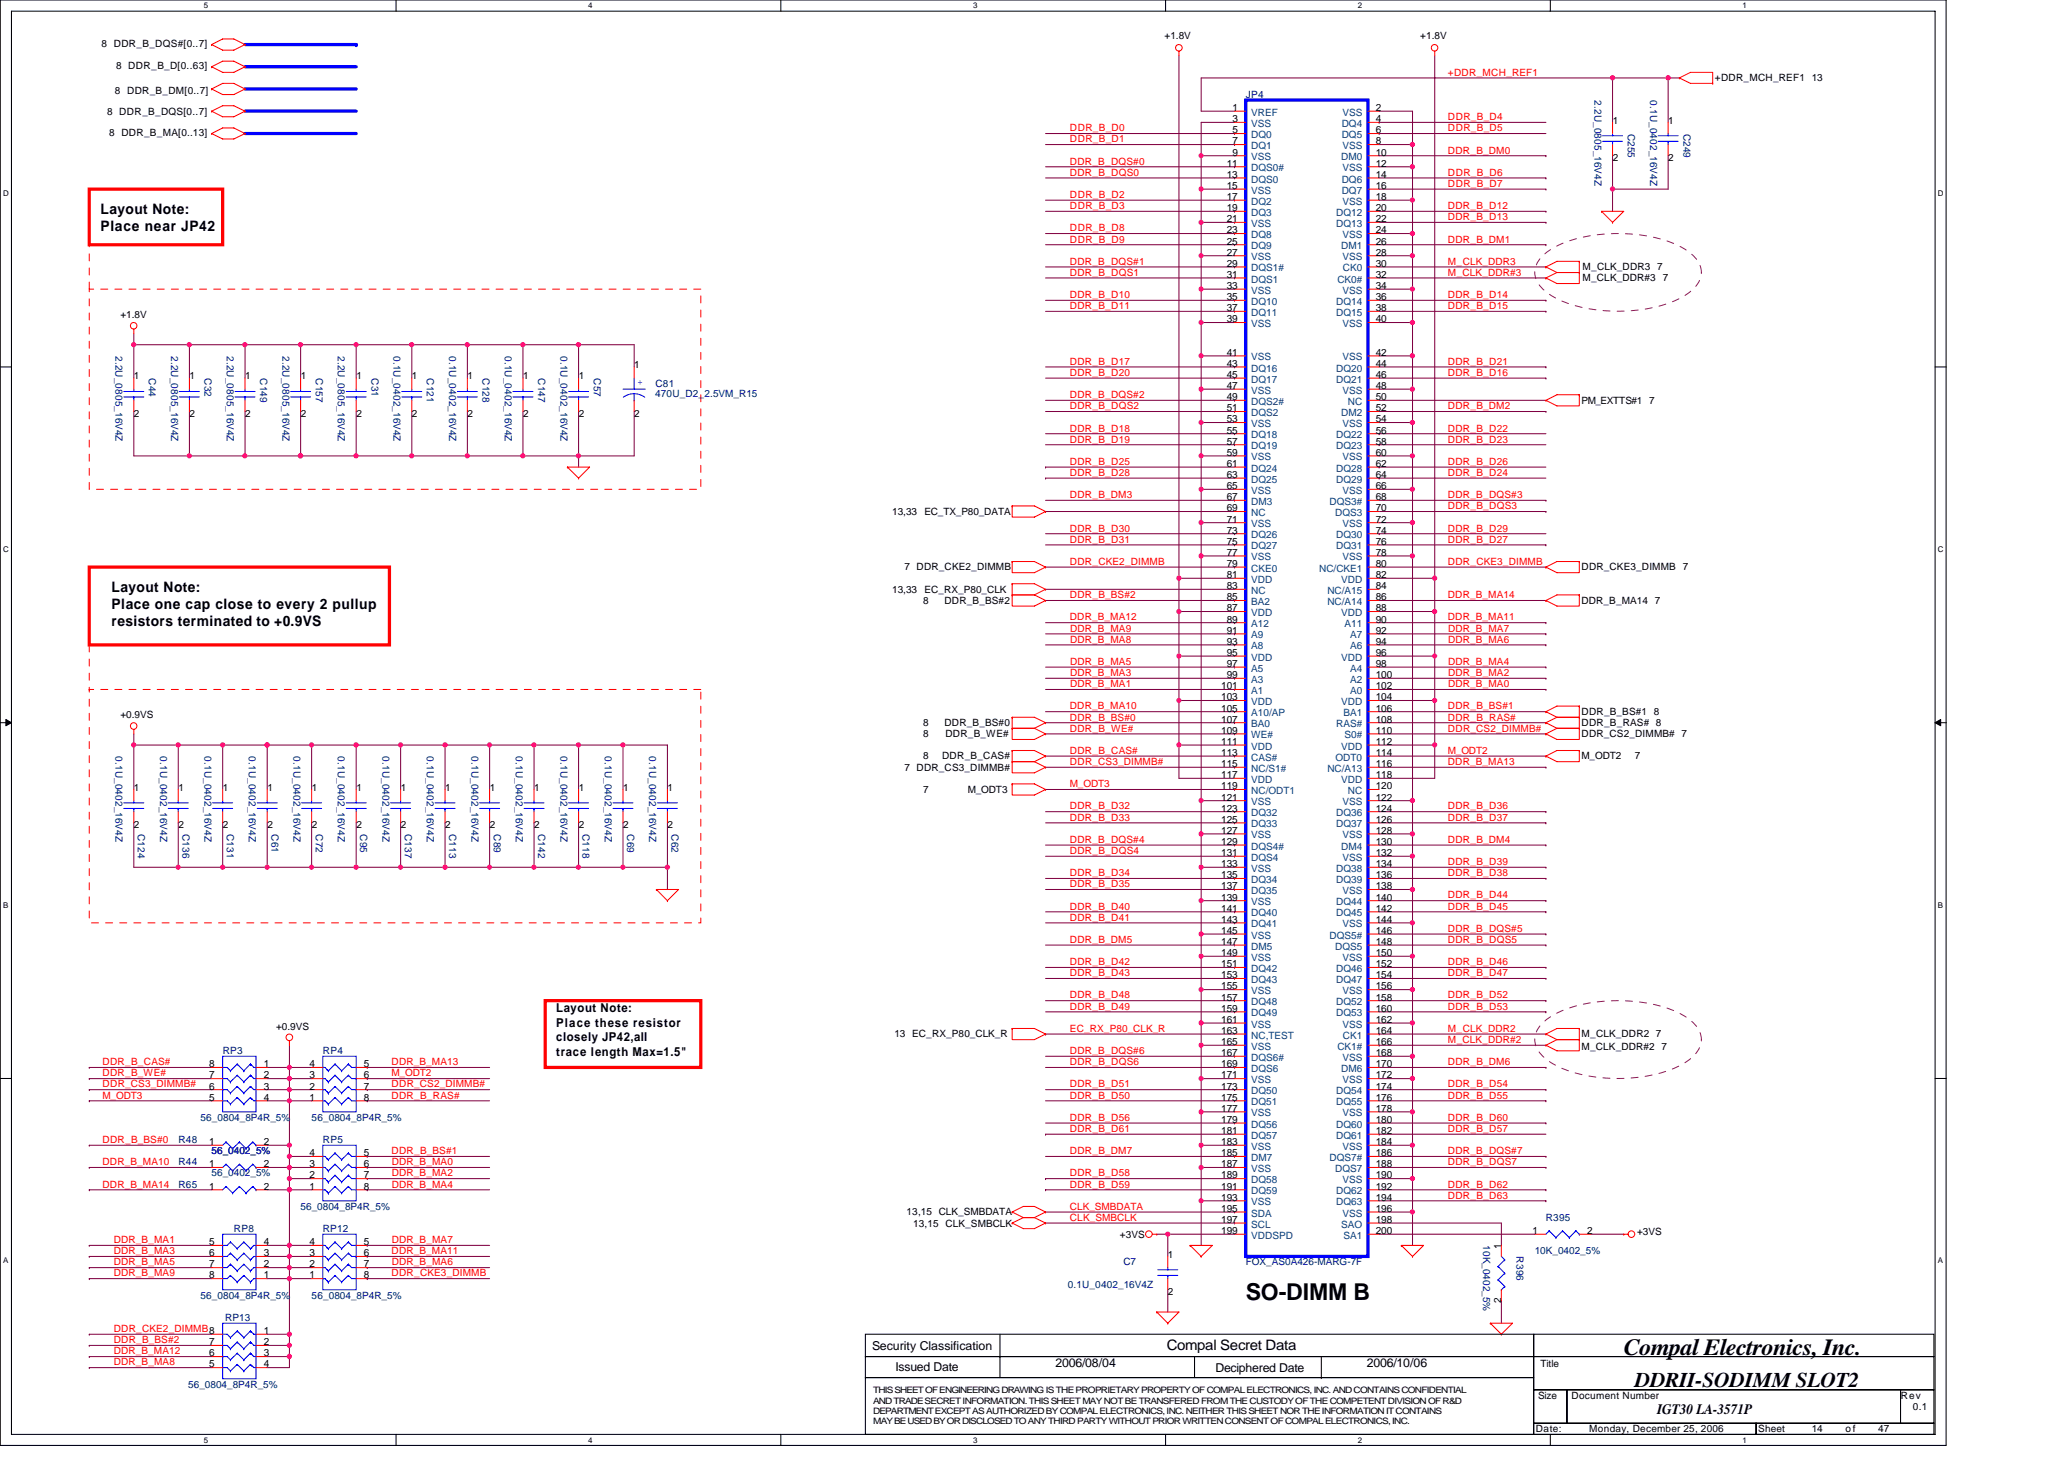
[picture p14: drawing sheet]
<svg xmlns="http://www.w3.org/2000/svg" width="297mm" height="210mm" viewBox="0 0 297 210" stroke-linecap="round" stroke-linejoin="round" font-family="sans-serif">
<defs><g id="words">
<g font-size="3.3">
<text x="179.3" y="187.1">SO-DIMM B</text>
<text x="233.7" y="195.1">Compal Electronics, Inc.</text>
</g>
<text font-size="3" x="235.3" y="199.6">DDRII-SODIMM SLOT2</text>
<g font-size="2.1">
<text x="14.5" y="33.2">Place near JP42</text>
<text x="14.5" y="30.7">Layout Note:</text>
<text x="16" y="87.6">Place one cap close to every 2 pullup</text>
<text x="16.1" y="85.2">Layout Note:</text>
<text x="16" y="90.1">resistors terminated to +0.9VS</text>
<text x="167.9" y="194.4">Compal Secret Data</text>
<text x="238.5" y="203.5">IGT30 LA-3571P</text>
</g>
<g font-size="1.8">
<text x="80" y="145.6">Layout Note:</text>
<text x="80" y="147.7">Place these resistor</text>
<text x="80" y="149.8">closely JP42,all</text>
<text x="80" y="151.9">trace length Max=1.5&quot;</text>
<text x="125.5" y="194.2">Security Classification</text>
<text x="128.9" y="197.3">Issued Date</text>
<text x="151.9" y="196.8">2006/08/04</text>
<text x="174.9" y="197.4">Deciphered Date</text>
<text x="196.7" y="196.8">2006/10/06</text>
</g>
<g font-size="1.4">
<text x="167.6" y="5.6">+1.8V</text>
<text x="204.4" y="5.6">+1.8V</text>
<text x="14.6" y="6.7">8 DDR_B_DQS#[0..7]</text>
<text x="16.7" y="9.9">8 DDR_B_D[0..63]</text>
<text x="246.8" y="11.7">+DDR_MCH_REF1 13</text>
<text x="15.4" y="16.5">8 DDR_B_DQS[0..7]</text>
<text x="16.5" y="13.5">8 DDR_B_DM[0..7]</text>
<text x="177.4" y="16">1</text>
<text x="177.4" y="17.6">3</text>
<text x="198" y="16">2</text>
<text x="198" y="17.6">4</text>
<text x="232.1" y="17.8">1</text>
<text x="240.1" y="17.8">1</text>
<text x="15.7" y="19.5">8 DDR_B_MA[0..13]</text>
<text x="176.5" y="24">11</text>
<text x="177.4" y="19.2">5</text>
<text x="177.4" y="20.8">7</text>
<text x="177.4" y="22.4">9</text>
<text x="198" y="20.8">8</text>
<text x="198" y="24">12</text>
<text x="198" y="19.2">6</text>
<text x="198" y="22.4">10</text>
<text x="232.1" y="23.2">2</text>
<text x="240.1" y="23.2">2</text>
<text x="176.5" y="25.6">13</text>
<text x="176.5" y="27.2">15</text>
<text x="176.5" y="28.8">17</text>
<text x="198" y="28.8">18</text>
<text x="198" y="25.6">14</text>
<text x="198" y="27.2">16</text>
<text x="176.5" y="30.4">19</text>
<text x="176.5" y="32">21</text>
<text x="176.5" y="33.6">23</text>
<text x="176.5" y="35.2">25</text>
<text x="198" y="30.4">20</text>
<text x="198" y="32">22</text>
<text x="198" y="33.6">24</text>
<text x="198" y="35.2">26</text>
<text x="176.5" y="36.8">27</text>
<text x="176.5" y="38.4">29</text>
<text x="176.5" y="40">31</text>
<text x="176.5" y="41.6">33</text>
<text x="198" y="36.8">28</text>
<text x="198" y="40">32</text>
<text x="198" y="41.6">34</text>
<text x="198" y="38.4">30</text>
<text x="227.7" y="38.9">M_CLK_DDR3 7</text>
<text x="227.7" y="40.5">M_CLK_DDR#3 7</text>
<text x="17.3" y="45.8">+1.8V</text>
<text x="176.5" y="43.2">35</text>
<text x="176.5" y="44.8">37</text>
<text x="176.5" y="46.4">39</text>
<text x="198" y="43.2">36</text>
<text x="198" y="44.8">38</text>
<text x="198" y="46.4">40</text>
<text x="91.3" y="53">1</text>
<text x="176.5" y="51.2">41</text>
<text x="176.5" y="52.8">43</text>
<text x="198" y="51.2">42</text>
<text x="198" y="52.8">44</text>
<text x="19.3" y="54.6">1</text>
<text x="27.3" y="54.6">1</text>
<text x="35.3" y="54.6">1</text>
<text x="43.3" y="54.6">1</text>
<text x="51.3" y="54.6">1</text>
<text x="59.3" y="54.6">1</text>
<text x="67.3" y="54.6">1</text>
<text x="75.3" y="54.6">1</text>
<text x="83.3" y="54.6">1</text>
<text x="176.5" y="54.4">45</text>
<text x="176.5" y="56">47</text>
<text x="176.5" y="57.6">49</text>
<text x="176.5" y="59.2">51</text>
<text x="198" y="54.4">46</text>
<text x="198" y="56">48</text>
<text x="198" y="57.6">50</text>
<text x="198" y="59.2">52</text>
<text x="227.6" y="58.1">PM_EXTTS#1 7</text>
<text x="19.3" y="60">2</text>
<text x="27.3" y="60">2</text>
<text x="35.3" y="60">2</text>
<text x="43.3" y="60">2</text>
<text x="51.3" y="60">2</text>
<text x="59.3" y="60">2</text>
<text x="67.3" y="60">2</text>
<text x="75.3" y="60">2</text>
<text x="83.3" y="60">2</text>
<text x="91.3" y="60">2</text>
<text x="176.5" y="60.8">53</text>
<text x="176.5" y="62.4">55</text>
<text x="176.5" y="64">57</text>
<text x="176.5" y="65.6">59</text>
<text x="198" y="60.8">54</text>
<text x="198" y="62.4">56</text>
<text x="198" y="64">58</text>
<text x="198" y="65.6">60</text>
<text x="176.5" y="67.2">61</text>
<text x="176.5" y="68.8">63</text>
<text x="176.5" y="70.4">65</text>
<text x="176.5" y="72">67</text>
<text x="198" y="67.2">62</text>
<text x="198" y="68.8">64</text>
<text x="198" y="70.4">66</text>
<text x="198" y="72">68</text>
<text x="128.4" y="74.1">13,33</text>
<text x="133" y="74.1">EC_TX_P80_DATA</text>
<text x="176.5" y="73.6">69</text>
<text x="176.5" y="75.2">71</text>
<text x="176.5" y="76.8">73</text>
<text x="198" y="73.6">70</text>
<text x="198" y="75.2">72</text>
<text x="198" y="76.8">74</text>
<text x="130.2" y="82.1">7 DDR_CKE2_DIMMB</text>
<text x="176.5" y="78.4">75</text>
<text x="176.5" y="80">77</text>
<text x="176.5" y="81.6">79</text>
<text x="176.5" y="83.2">81</text>
<text x="198" y="83.2">82</text>
<text x="198" y="78.4">76</text>
<text x="198" y="80">78</text>
<text x="198" y="81.6">80</text>
<text x="227.6" y="82.1">DDR_CKE3_DIMMB 7</text>
<text x="128.4" y="85.3">13,33</text>
<text x="132.9" y="86.9">8</text>
<text x="133" y="85.3">EC_RX_P80_CLK</text>
<text x="135.9" y="86.9">DDR_B_BS#2</text>
<text x="176.5" y="84.8">83</text>
<text x="176.5" y="86.4">85</text>
<text x="176.5" y="88">87</text>
<text x="176.5" y="89.6">89</text>
<text x="198" y="88">88</text>
<text x="198" y="89.6">90</text>
<text x="198" y="84.8">84</text>
<text x="198" y="86.4">86</text>
<text x="227.6" y="86.9">DDR_B_MA14 7</text>
<text x="176.5" y="91.2">91</text>
<text x="176.5" y="92.8">93</text>
<text x="176.5" y="94.4">95</text>
<text x="176.5" y="96">97</text>
<text x="198" y="94.4">96</text>
<text x="198" y="91.2">92</text>
<text x="198" y="92.8">94</text>
<text x="198" y="96">98</text>
<text x="175.7" y="99.2">101</text>
<text x="175.7" y="100.8">103</text>
<text x="176.5" y="97.6">99</text>
<text x="198" y="100.8">104</text>
<text x="198" y="97.6">100</text>
<text x="198" y="99.2">102</text>
<text x="17.3" y="103.4">+0.9VS</text>
<text x="132.9" y="106.1">8</text>
<text x="132.9" y="104.5">8</text>
<text x="135.9" y="104.5">DDR_B_BS#0</text>
<text x="136.1" y="106.1">DDR_B_WE#</text>
<text x="175.7" y="102.4">105</text>
<text x="175.7" y="104">107</text>
<text x="175.7" y="105.6">109</text>
<text x="175.7" y="107.2">111</text>
<text x="198" y="107.2">112</text>
<text x="198" y="102.4">106</text>
<text x="198" y="105.6">110</text>
<text x="198" y="104">108</text>
<text x="227.6" y="106.1">DDR_CS2_DIMMB# 7</text>
<text x="227.6" y="102.9">DDR_B_BS#1 8</text>
<text x="227.6" y="104.5">DDR_B_RAS# 8</text>
<text x="19.3" y="113.8">1</text>
<text x="25.7" y="113.8">1</text>
<text x="32.1" y="113.8">1</text>
<text x="38.5" y="113.8">1</text>
<text x="44.9" y="113.8">1</text>
<text x="51.3" y="113.8">1</text>
<text x="57.7" y="113.8">1</text>
<text x="64.1" y="113.8">1</text>
<text x="70.5" y="113.8">1</text>
<text x="76.9" y="113.8">1</text>
<text x="83.3" y="113.8">1</text>
<text x="89.7" y="113.8">1</text>
<text x="96.1" y="113.8">1</text>
<text x="130.2" y="110.9">7 DDR_CS3_DIMMB#</text>
<text x="132.9" y="109.3">8</text>
<text x="135.6" y="109.3">DDR_B_CAS#</text>
<text x="175.7" y="108.8">113</text>
<text x="175.7" y="110.4">115</text>
<text x="175.7" y="112">117</text>
<text x="175.7" y="113.6">119</text>
<text x="198" y="112">118</text>
<text x="198" y="108.8">114</text>
<text x="198" y="113.6">120</text>
<text x="198" y="110.4">116</text>
<text x="227.6" y="109.3">M_ODT2</text>
<text x="235.3" y="109.3">7</text>
<text x="19.3" y="119.2">2</text>
<text x="25.7" y="119.2">2</text>
<text x="32.1" y="119.2">2</text>
<text x="38.5" y="119.2">2</text>
<text x="44.9" y="119.2">2</text>
<text x="51.3" y="119.2">2</text>
<text x="57.7" y="119.2">2</text>
<text x="64.1" y="119.2">2</text>
<text x="70.5" y="119.2">2</text>
<text x="76.9" y="119.2">2</text>
<text x="83.3" y="119.2">2</text>
<text x="89.7" y="119.2">2</text>
<text x="96.1" y="119.2">2</text>
<text x="132.9" y="114.1">7</text>
<text x="139.3" y="114.1">M_ODT3</text>
<text x="175.7" y="115.2">121</text>
<text x="175.7" y="116.8">123</text>
<text x="175.7" y="118.4">125</text>
<text x="175.7" y="120">127</text>
<text x="198" y="115.2">122</text>
<text x="198" y="116.8">124</text>
<text x="198" y="118.4">126</text>
<text x="198" y="120">128</text>
<text x="175.7" y="121.6">129</text>
<text x="175.7" y="123.2">131</text>
<text x="175.7" y="124.8">133</text>
<text x="198" y="123.2">132</text>
<text x="198" y="124.8">134</text>
<text x="198" y="121.6">130</text>
<text x="175.7" y="126.4">135</text>
<text x="175.7" y="128">137</text>
<text x="175.7" y="129.6">139</text>
<text x="175.7" y="131.2">141</text>
<text x="198" y="126.4">136</text>
<text x="198" y="128">138</text>
<text x="198" y="129.6">140</text>
<text x="198" y="131.2">142</text>
<text x="175.7" y="132.8">143</text>
<text x="175.7" y="134.4">145</text>
<text x="175.7" y="136">147</text>
<text x="175.7" y="137.6">149</text>
<text x="198" y="136">148</text>
<text x="198" y="132.8">144</text>
<text x="198" y="137.6">150</text>
<text x="198" y="134.4">146</text>
<text x="175.7" y="139.2">151</text>
<text x="175.7" y="140.8">153</text>
<text x="175.7" y="142.4">155</text>
<text x="175.7" y="144">157</text>
<text x="198" y="139.2">152</text>
<text x="198" y="140.8">154</text>
<text x="198" y="142.4">156</text>
<text x="198" y="144">158</text>
<text x="39.7" y="148.2">+0.9VS</text>
<text x="128.7" y="149.3">13 EC_RX_P80_CLK_R</text>
<text x="175.7" y="145.6">159</text>
<text x="175.7" y="147.2">161</text>
<text x="175.7" y="148.8">163</text>
<text x="198" y="145.6">160</text>
<text x="198" y="147.2">162</text>
<text x="198" y="148.8">164</text>
<text x="227.6" y="149.3">M_CLK_DDR2 7</text>
<text x="30.1" y="153.6">8</text>
<text x="30.1" y="155.2">7</text>
<text x="38" y="153.6">1</text>
<text x="38" y="155.2">2</text>
<text x="44.5" y="155.2">3</text>
<text x="44.5" y="153.6">4</text>
<text x="52.4" y="155.2">6</text>
<text x="52.4" y="153.6">5</text>
<text x="175.7" y="150.4">165</text>
<text x="175.7" y="152">167</text>
<text x="175.7" y="153.6">169</text>
<text x="175.7" y="155.2">171</text>
<text x="198" y="150.4">166</text>
<text x="198" y="152">168</text>
<text x="198" y="155.2">172</text>
<text x="198" y="153.6">170</text>
<text x="227.6" y="151.1">M_CLK_DDR#2 7</text>
<text x="30.1" y="156.8">6</text>
<text x="30.1" y="158.4">5</text>
<text x="38" y="156.8">3</text>
<text x="38" y="158.4">4</text>
<text x="44.5" y="158.4">1</text>
<text x="44.5" y="156.8">2</text>
<text x="52.4" y="158.4">8</text>
<text x="52.4" y="156.8">7</text>
<text x="175.7" y="156.8">173</text>
<text x="175.7" y="158.4">175</text>
<text x="175.7" y="160">177</text>
<text x="175.7" y="161.6">179</text>
<text x="198" y="156.8">174</text>
<text x="198" y="158.4">176</text>
<text x="198" y="160">178</text>
<text x="198" y="161.6">180</text>
<text x="30.1" y="168">1</text>
<text x="30.1" y="164.8">1</text>
<text x="38" y="168">2</text>
<text x="38" y="164.8">2</text>
<text x="44.5" y="168">3</text>
<text x="44.5" y="166.4">4</text>
<text x="52.4" y="168">6</text>
<text x="52.4" y="166.4">5</text>
<text x="175.7" y="163.2">181</text>
<text x="175.7" y="164.8">183</text>
<text x="175.7" y="166.4">185</text>
<text x="175.7" y="168">187</text>
<text x="198" y="168">188</text>
<text x="198" y="163.2">182</text>
<text x="198" y="164.8">184</text>
<text x="198" y="166.4">186</text>
<text x="30.1" y="171.2">1</text>
<text x="38" y="171.2">2</text>
<text x="44.5" y="171.2">1</text>
<text x="44.5" y="169.6">2</text>
<text x="52.4" y="171.2">8</text>
<text x="52.4" y="169.6">7</text>
<text x="175.7" y="169.6">189</text>
<text x="175.7" y="171.2">191</text>
<text x="175.7" y="172.8">193</text>
<text x="198" y="169.6">190</text>
<text x="198" y="171.2">192</text>
<text x="198" y="172.8">194</text>
<text x="30.1" y="179.2">5</text>
<text x="38" y="179.2">4</text>
<text x="44.5" y="179.2">4</text>
<text x="52.4" y="179.2">5</text>
<text x="130.5" y="174.9">13,15 CLK_SMBDATA</text>
<text x="131.4" y="176.5">13,15 CLK_SMBCLK</text>
<text x="161.2" y="178.1">+3VS</text>
<text x="175.7" y="174.4">195</text>
<text x="175.7" y="176">197</text>
<text x="175.7" y="177.6">199</text>
<text x="198" y="176">198</text>
<text x="198" y="174.4">196</text>
<text x="198" y="177.6">200</text>
<text x="216" y="179.7" transform="rotate(-90 216 179.7)">1</text>
<text x="220.6" y="177.6">1</text>
<text x="228.4" y="177.6">2</text>
<text x="235.6" y="177.8">+3VS</text>
<text x="30.1" y="184">8</text>
<text x="30.1" y="182.4">7</text>
<text x="30.1" y="180.8">6</text>
<text x="38" y="184">1</text>
<text x="38" y="182.4">2</text>
<text x="38" y="180.8">3</text>
<text x="44.5" y="184">1</text>
<text x="44.5" y="182.4">2</text>
<text x="44.5" y="180.8">3</text>
<text x="52.4" y="184">8</text>
<text x="52.4" y="182.4">7</text>
<text x="52.4" y="180.8">6</text>
<text x="168.1" y="181">1</text>
<text x="168.1" y="186.4">2</text>
<text x="216" y="187.6" transform="rotate(-90 216 187.6)">2</text>
<text x="30.1" y="193.6">7</text>
<text x="30.1" y="195.2">6</text>
<text x="30.1" y="196.8">5</text>
<text x="38" y="192">1</text>
<text x="38" y="193.6">2</text>
<text x="38" y="195.2">3</text>
<text x="38" y="196.8">4</text>
<text x="221.7" y="196.7">Title</text>
<text x="221.4" y="201.3">Size</text>
<text x="226.2" y="201.3">Document Number</text>
<text x="273.6" y="201.3">Rev</text>
<text x="275.3" y="202.9">0.1</text>
<text x="221" y="206.1">Date:</text>
<text x="228.7" y="206.1">Monday, December 25, 2006</text>
<text x="253" y="206.1">Sheet</text>
<text x="260.7" y="206.1">14</text>
<text x="265.6" y="206.1">of</text>
<text x="270.3" y="206.1">47</text>
</g>
<g font-size="1.4" fill="#f00">
<text x="208.4" y="10.9">+DDR_MCH_REF1</text>
<text x="208.4" y="17.3">DDR_B_D4</text>
<text x="154" y="20.5">DDR_B_D1</text>
<text x="154" y="18.9">DDR_B_D0</text>
<text x="154" y="23.7">DDR_B_DQS#0</text>
<text x="208.4" y="18.9">DDR_B_D5</text>
<text x="208.4" y="22.1">DDR_B_DM0</text>
<text x="154" y="28.5">DDR_B_D2</text>
<text x="154" y="25.3">DDR_B_DQS0</text>
<text x="208.4" y="25.3">DDR_B_D6</text>
<text x="208.4" y="26.9">DDR_B_D7</text>
<text x="154" y="30.1">DDR_B_D3</text>
<text x="154" y="34.9">DDR_B_D9</text>
<text x="154" y="33.3">DDR_B_D8</text>
<text x="208.4" y="30.1">DDR_B_D12</text>
<text x="208.4" y="31.7">DDR_B_D13</text>
<text x="208.4" y="34.9">DDR_B_DM1</text>
<text x="154" y="39.7">DDR_B_DQS1</text>
<text x="154" y="38.1">DDR_B_DQS#1</text>
<text x="208.4" y="39.7">M_CLK_DDR#3</text>
<text x="208.4" y="38.1">M_CLK_DDR3</text>
<text x="154" y="44.5">DDR_B_D11</text>
<text x="154" y="42.9">DDR_B_D10</text>
<text x="208.4" y="44.5">DDR_B_D15</text>
<text x="208.4" y="42.9">DDR_B_D14</text>
<text x="154" y="52.5">DDR_B_D17</text>
<text x="208.4" y="52.5">DDR_B_D21</text>
<text x="154" y="57.3">DDR_B_DQS#2</text>
<text x="154" y="58.9">DDR_B_DQS2</text>
<text x="154" y="54.1">DDR_B_D20</text>
<text x="208.4" y="54.1">DDR_B_D16</text>
<text x="208.4" y="58.9">DDR_B_DM2</text>
<text x="154" y="62.1">DDR_B_D18</text>
<text x="154" y="63.7">DDR_B_D19</text>
<text x="208.4" y="62.1">DDR_B_D22</text>
<text x="208.4" y="63.7">DDR_B_D23</text>
<text x="154" y="71.7">DDR_B_DM3</text>
<text x="154" y="66.9">DDR_B_D25</text>
<text x="154" y="68.5">DDR_B_D28</text>
<text x="208.4" y="71.7">DDR_B_DQS#3</text>
<text x="208.4" y="66.9">DDR_B_D26</text>
<text x="208.4" y="68.5">DDR_B_D24</text>
<text x="154" y="76.5">DDR_B_D30</text>
<text x="208.4" y="76.5">DDR_B_D29</text>
<text x="208.4" y="73.3">DDR_B_DQS3</text>
<text x="154" y="81.3">DDR_CKE2_DIMMB</text>
<text x="154" y="78.1">DDR_B_D31</text>
<text x="208.4" y="78.1">DDR_B_D27</text>
<text x="208.4" y="81.3">DDR_CKE3_DIMMB</text>
<text x="154" y="86.1">DDR_B_BS#2</text>
<text x="154" y="89.3">DDR_B_MA12</text>
<text x="208.4" y="89.3">DDR_B_MA11</text>
<text x="208.4" y="86.1">DDR_B_MA14</text>
<text x="154" y="92.5">DDR_B_MA8</text>
<text x="154" y="95.7">DDR_B_MA5</text>
<text x="154" y="90.9">DDR_B_MA9</text>
<text x="208.4" y="90.9">DDR_B_MA7</text>
<text x="208.4" y="95.7">DDR_B_MA4</text>
<text x="208.4" y="92.5">DDR_B_MA6</text>
<text x="154" y="98.9">DDR_B_MA1</text>
<text x="154" y="97.3">DDR_B_MA3</text>
<text x="208.4" y="98.9">DDR_B_MA0</text>
<text x="208.4" y="97.3">DDR_B_MA2</text>
<text x="154" y="102.1">DDR_B_MA10</text>
<text x="154" y="103.7">DDR_B_BS#0</text>
<text x="154" y="105.3">DDR_B_WE#</text>
<text x="208.4" y="105.3">DDR_CS2_DIMMB#</text>
<text x="208.4" y="103.7">DDR_B_RAS#</text>
<text x="208.4" y="102.1">DDR_B_BS#1</text>
<text x="154" y="110.1">DDR_CS3_DIMMB#</text>
<text x="154" y="113.3">M_ODT3</text>
<text x="154" y="108.5">DDR_B_CAS#</text>
<text x="208.4" y="108.5">M_ODT2</text>
<text x="208.4" y="110.1">DDR_B_MA13</text>
<text x="154" y="118.1">DDR_B_D33</text>
<text x="154" y="116.5">DDR_B_D32</text>
<text x="208.4" y="116.5">DDR_B_D36</text>
<text x="208.4" y="118.1">DDR_B_D37</text>
<text x="154" y="122.9">DDR_B_DQS4</text>
<text x="154" y="121.3">DDR_B_DQS#4</text>
<text x="208.4" y="121.3">DDR_B_DM4</text>
<text x="208.4" y="124.5">DDR_B_D39</text>
<text x="154" y="130.9">DDR_B_D40</text>
<text x="154" y="126.1">DDR_B_D34</text>
<text x="154" y="127.7">DDR_B_D35</text>
<text x="208.4" y="129.3">DDR_B_D44</text>
<text x="208.4" y="126.1">DDR_B_D38</text>
<text x="208.4" y="130.9">DDR_B_D45</text>
<text x="154" y="135.7">DDR_B_DM5</text>
<text x="154" y="132.5">DDR_B_D41</text>
<text x="208.4" y="134.1">DDR_B_DQS#5</text>
<text x="208.4" y="135.7">DDR_B_DQS5</text>
<text x="154" y="143.7">DDR_B_D48</text>
<text x="154" y="140.5">DDR_B_D43</text>
<text x="154" y="138.9">DDR_B_D42</text>
<text x="208.4" y="143.7">DDR_B_D52</text>
<text x="208.4" y="140.5">DDR_B_D47</text>
<text x="208.4" y="138.9">DDR_B_D46</text>
<text x="154" y="145.3">DDR_B_D49</text>
<text x="154" y="148.5">EC_RX_P80_CLK_R</text>
<text x="208.4" y="148.5">M_CLK_DDR2</text>
<text x="208.4" y="145.3">DDR_B_D53</text>
<text x="14.8" y="153.3">DDR_B_CAS#</text>
<text x="14.8" y="154.9">DDR_B_WE#</text>
<text x="56.4" y="154.9">M_ODT2</text>
<text x="56.4" y="153.3">DDR_B_MA13</text>
<text x="154" y="151.7">DDR_B_DQS#6</text>
<text x="154" y="153.3">DDR_B_DQS6</text>
<text x="208.4" y="150.1">M_CLK_DDR#2</text>
<text x="208.4" y="153.3">DDR_B_DM6</text>
<text x="14.8" y="156.5">DDR_CS3_DIMMB#</text>
<text x="14.8" y="158.1">M_ODT3</text>
<text x="56.4" y="158.1">DDR_B_RAS#</text>
<text x="56.4" y="156.5">DDR_CS2_DIMMB#</text>
<text x="154" y="156.5">DDR_B_D51</text>
<text x="154" y="161.3">DDR_B_D56</text>
<text x="154" y="158.1">DDR_B_D50</text>
<text x="208.4" y="156.5">DDR_B_D54</text>
<text x="208.4" y="158.1">DDR_B_D55</text>
<text x="208.4" y="161.3">DDR_B_D60</text>
<text x="14.8" y="164.5">DDR_B_BS#0</text>
<text x="14.8" y="167.7">DDR_B_MA10</text>
<text x="56.4" y="166.1">DDR_B_BS#1</text>
<text x="56.4" y="167.7">DDR_B_MA0</text>
<text x="154" y="162.9">DDR_B_D61</text>
<text x="154" y="166.1">DDR_B_DM7</text>
<text x="208.4" y="162.9">DDR_B_D57</text>
<text x="208.4" y="166.1">DDR_B_DQS#7</text>
<text x="208.4" y="167.7">DDR_B_DQS7</text>
<text x="14.8" y="170.9">DDR_B_MA14</text>
<text x="56.4" y="170.9">DDR_B_MA4</text>
<text x="56.4" y="169.3">DDR_B_MA2</text>
<text x="154" y="170.9">DDR_B_D59</text>
<text x="154" y="169.3">DDR_B_D58</text>
<text x="208.4" y="172.5">DDR_B_D63</text>
<text x="208.4" y="170.9">DDR_B_D62</text>
<text x="16.4" y="178.9">DDR_B_MA1</text>
<text x="56.4" y="178.9">DDR_B_MA7</text>
<text x="154" y="174.1">CLK_SMBDATA</text>
<text x="154" y="175.7">CLK_SMBCLK</text>
<text x="16.4" y="183.7">DDR_B_MA9</text>
<text x="16.4" y="182.1">DDR_B_MA5</text>
<text x="16.4" y="180.5">DDR_B_MA3</text>
<text x="56.4" y="183.7">DDR_CKE3_DIMMB</text>
<text x="56.4" y="180.5">DDR_B_MA11</text>
<text x="56.4" y="182.1">DDR_B_MA6</text>
<text x="16.4" y="191.7">DDR_CKE2_DIMMB8</text>
<text x="16.4" y="193.3">DDR_B_BS#2</text>
<text x="16.4" y="194.9">DDR_B_MA12</text>
<text x="16.4" y="196.5">DDR_B_MA8</text>
</g>
<g font-size="1.4" fill="#000080">
<text x="179.3" y="14.1">JP4</text>
<text x="229.5" y="14.4" transform="rotate(90 229.5 14.4)">2.2U_0805_16V4Z</text>
<text x="237.5" y="14.4" transform="rotate(90 237.5 14.4)">0.1U_0402_16V4Z</text>
<text x="234.3" y="19.2" transform="rotate(90 234.3 19.2)">C255</text>
<text x="242.3" y="19.2" transform="rotate(90 242.3 19.2)">C249</text>
<text x="16.6" y="51.2" transform="rotate(90 16.6 51.2)">2.2U_0805_16V4Z</text>
<text x="24.6" y="51.2" transform="rotate(90 24.6 51.2)">2.2U_0805_16V4Z</text>
<text x="32.6" y="51.2" transform="rotate(90 32.6 51.2)">2.2U_0805_16V4Z</text>
<text x="40.6" y="51.2" transform="rotate(90 40.6 51.2)">2.2U_0805_16V4Z</text>
<text x="48.6" y="51.2" transform="rotate(90 48.6 51.2)">2.2U_0805_16V4Z</text>
<text x="56.6" y="51.2" transform="rotate(90 56.6 51.2)">0.1U_0402_16V4Z</text>
<text x="64.6" y="51.2" transform="rotate(90 64.6 51.2)">0.1U_0402_16V4Z</text>
<text x="72.6" y="51.2" transform="rotate(90 72.6 51.2)">0.1U_0402_16V4Z</text>
<text x="80.6" y="51.2" transform="rotate(90 80.6 51.2)">0.1U_0402_16V4Z</text>
<text x="21.4" y="54.4" transform="rotate(90 21.4 54.4)">C44</text>
<text x="29.4" y="54.4" transform="rotate(90 29.4 54.4)">C32</text>
<text x="37.4" y="54.4" transform="rotate(90 37.4 54.4)">C149</text>
<text x="45.4" y="54.4" transform="rotate(90 45.4 54.4)">C157</text>
<text x="53.4" y="54.4" transform="rotate(90 53.4 54.4)">C31</text>
<text x="61.4" y="54.4" transform="rotate(90 61.4 54.4)">C121</text>
<text x="69.4" y="54.4" transform="rotate(90 69.4 54.4)">C128</text>
<text x="77.4" y="54.4" transform="rotate(90 77.4 54.4)">C147</text>
<text x="85.4" y="54.4" transform="rotate(90 85.4 54.4)">C57</text>
<text x="94.3" y="57.1">470U_D2_2.5VM_R15</text>
<text x="94.3" y="55.7">C81</text>
<text x="16.6" y="108.8" transform="rotate(90 16.6 108.8)">0.1U_0402_16V4Z</text>
<text x="23" y="108.8" transform="rotate(90 23 108.8)">0.1U_0402_16V4Z</text>
<text x="29.4" y="108.8" transform="rotate(90 29.4 108.8)">0.1U_0402_16V4Z</text>
<text x="35.8" y="108.8" transform="rotate(90 35.8 108.8)">0.1U_0402_16V4Z</text>
<text x="42.2" y="108.8" transform="rotate(90 42.2 108.8)">0.1U_0402_16V4Z</text>
<text x="48.6" y="108.8" transform="rotate(90 48.6 108.8)">0.1U_0402_16V4Z</text>
<text x="55.1" y="108.8" transform="rotate(90 55.1 108.8)">0.1U_0402_16V4Z</text>
<text x="61.4" y="108.8" transform="rotate(90 61.4 108.8)">0.1U_0402_16V4Z</text>
<text x="67.8" y="108.8" transform="rotate(90 67.8 108.8)">0.1U_0402_16V4Z</text>
<text x="74.2" y="108.8" transform="rotate(90 74.2 108.8)">0.1U_0402_16V4Z</text>
<text x="80.6" y="108.8" transform="rotate(90 80.6 108.8)">0.1U_0402_16V4Z</text>
<text x="87.1" y="108.8" transform="rotate(90 87.1 108.8)">0.1U_0402_16V4Z</text>
<text x="93.4" y="108.8" transform="rotate(90 93.4 108.8)">0.1U_0402_16V4Z</text>
<text x="19.8" y="120" transform="rotate(90 19.8 120)">C124</text>
<text x="26.2" y="120" transform="rotate(90 26.2 120)">C136</text>
<text x="32.6" y="120" transform="rotate(90 32.6 120)">C131</text>
<text x="39" y="120" transform="rotate(90 39 120)">C61</text>
<text x="45.4" y="120" transform="rotate(90 45.4 120)">C72</text>
<text x="51.8" y="120" transform="rotate(90 51.8 120)">C95</text>
<text x="58.2" y="120" transform="rotate(90 58.2 120)">C137</text>
<text x="64.6" y="120" transform="rotate(90 64.6 120)">C113</text>
<text x="71.1" y="120" transform="rotate(90 71.1 120)">C89</text>
<text x="77.4" y="120" transform="rotate(90 77.4 120)">C142</text>
<text x="83.8" y="120" transform="rotate(90 83.8 120)">C118</text>
<text x="90.3" y="120" transform="rotate(90 90.3 120)">C69</text>
<text x="96.6" y="120" transform="rotate(90 96.6 120)">C62</text>
<text x="32.1" y="151.7">RP3</text>
<text x="46.5" y="151.7">RP4</text>
<text x="28.8" y="161.3">56_0804_8P4R_5%</text>
<text x="44.8" y="161.3">56_0804_8P4R_5%</text>
<text x="25.7" y="167.7">R44</text>
<text x="25.7" y="164.5">R48</text>
<text x="30.5" y="166.1">56_0402_5%</text>
<text x="46.5" y="164.5">RP5</text>
<text x="25.7" y="170.9">R65</text>
<text x="30.5" y="169.3">56_0402_5%</text>
<text x="33.7" y="177.3">RP8</text>
<text x="43.3" y="174.1">56_0804_8P4R_5%</text>
<text x="46.5" y="177.3">RP12</text>
<text x="213.5" y="179.2" transform="rotate(90 213.5 179.2)">10K_0402_5%</text>
<text x="222.5" y="175.7">R395</text>
<text x="153.7" y="185.3">0.1U_0402_16V4Z</text>
<text x="161.7" y="182.1">C7</text>
<text x="179.3" y="182.1">FOX_AS0A426-MARG-7F</text>
<text x="218.3" y="180.8" transform="rotate(90 218.3 180.8)">R396</text>
<text x="220.9" y="180.5">10K_0402_5%</text>
<text x="28.8" y="186.9">56_0804_8P4R_5%</text>
<text x="32.4" y="190.1">RP13</text>
<text x="44.8" y="186.9">56_0804_8P4R_5%</text>
<text x="27.1" y="199.7">56_0804_8P4R_5%</text>
</g>
<g font-size="1.4" fill="#004080">
<text x="180.1" y="16.7">VREF</text>
<text x="193.2" y="16.7">VSS</text>
<text x="180.1" y="18.3">VSS</text>
<text x="180.1" y="19.9">DQ0</text>
<text x="180.1" y="21.5">DQ1</text>
<text x="180.1" y="23.1">VSS</text>
<text x="193" y="23.1">DM0</text>
<text x="193.1" y="18.3">DQ4</text>
<text x="193.1" y="19.9">DQ5</text>
<text x="193.2" y="21.5">VSS</text>
<text x="180.1" y="24.7">DQS0#</text>
<text x="180.1" y="26.3">DQS0</text>
<text x="180.1" y="27.9">VSS</text>
<text x="180.1" y="29.5">DQ2</text>
<text x="193.1" y="26.3">DQ6</text>
<text x="193.1" y="27.9">DQ7</text>
<text x="193.2" y="24.7">VSS</text>
<text x="193.2" y="29.5">VSS</text>
<text x="180.1" y="31.1">DQ3</text>
<text x="180.1" y="32.7">VSS</text>
<text x="180.1" y="34.3">DQ8</text>
<text x="180.1" y="35.9">DQ9</text>
<text x="192.3" y="31.1">DQ12</text>
<text x="192.3" y="32.7">DQ13</text>
<text x="193" y="35.9">DM1</text>
<text x="193.2" y="34.3">VSS</text>
<text x="180.1" y="37.5">VSS</text>
<text x="180.1" y="39.1">DQS1#</text>
<text x="180.1" y="40.7">DQS1</text>
<text x="192.5" y="40.7">CK0#</text>
<text x="193.2" y="37.5">VSS</text>
<text x="193.3" y="39.1">CK0</text>
<text x="180.1" y="42.3">VSS</text>
<text x="180.1" y="43.9">DQ10</text>
<text x="180.1" y="45.5">DQ11</text>
<text x="180.1" y="47.1">VSS</text>
<text x="192.3" y="43.9">DQ14</text>
<text x="192.3" y="45.5">DQ15</text>
<text x="193.2" y="42.3">VSS</text>
<text x="193.2" y="47.1">VSS</text>
<text x="180.1" y="51.9">VSS</text>
<text x="180.1" y="53.5">DQ16</text>
<text x="192.3" y="53.5">DQ20</text>
<text x="193.2" y="51.9">VSS</text>
<text x="180.1" y="55.1">DQ17</text>
<text x="180.1" y="56.7">VSS</text>
<text x="180.1" y="58.3">DQS2#</text>
<text x="180.1" y="59.9">DQS2</text>
<text x="192.3" y="55.1">DQ21</text>
<text x="193" y="59.9">DM2</text>
<text x="193.2" y="56.7">VSS</text>
<text x="194" y="58.3">NC</text>
<text x="180.1" y="61.5">VSS</text>
<text x="180.1" y="63.1">DQ18</text>
<text x="180.1" y="64.7">DQ19</text>
<text x="192.3" y="63.1">DQ22</text>
<text x="192.3" y="64.7">DQ23</text>
<text x="193.2" y="61.5">VSS</text>
<text x="180.1" y="66.3">VSS</text>
<text x="180.1" y="67.9">DQ24</text>
<text x="180.1" y="69.5">DQ25</text>
<text x="180.1" y="71.1">VSS</text>
<text x="192.3" y="67.9">DQ28</text>
<text x="192.3" y="69.5">DQ29</text>
<text x="193.2" y="66.3">VSS</text>
<text x="193.2" y="71.1">VSS</text>
<text x="180.1" y="72.7">DM3</text>
<text x="180.1" y="74.3">NC</text>
<text x="180.1" y="75.9">VSS</text>
<text x="180.1" y="77.5">DQ26</text>
<text x="191.3" y="72.7">DQS3#</text>
<text x="192.1" y="74.3">DQS3</text>
<text x="192.3" y="77.5">DQ30</text>
<text x="193.2" y="75.9">VSS</text>
<text x="180.1" y="79.1">DQ27</text>
<text x="180.1" y="80.7">VSS</text>
<text x="180.1" y="82.3">CKE0</text>
<text x="180.1" y="83.9">VDD</text>
<text x="189.8" y="82.3">NC/CKE1</text>
<text x="192.3" y="79.1">DQ31</text>
<text x="193" y="83.9">VDD</text>
<text x="193.2" y="80.7">VSS</text>
<text x="180.1" y="85.5">NC</text>
<text x="180.1" y="87.1">BA2</text>
<text x="180.1" y="88.7">VDD</text>
<text x="191" y="85.5">NC/A15</text>
<text x="191" y="87.1">NC/A14</text>
<text x="193" y="88.7">VDD</text>
<text x="180.1" y="90.3">A12</text>
<text x="180.1" y="91.9">A9</text>
<text x="180.1" y="93.5">A8</text>
<text x="180.1" y="95.1">VDD</text>
<text x="193" y="95.1">VDD</text>
<text x="193.5" y="90.3">A11</text>
<text x="194.3" y="91.9">A7</text>
<text x="194.3" y="93.5">A6</text>
<text x="180.1" y="96.7">A5</text>
<text x="180.1" y="98.3">A3</text>
<text x="180.1" y="99.9">A1</text>
<text x="180.1" y="101.5">VDD</text>
<text x="193" y="101.5">VDD</text>
<text x="194.3" y="96.7">A4</text>
<text x="194.3" y="98.3">A2</text>
<text x="194.3" y="99.9">A0</text>
<text x="180.1" y="103.1">A10/AP</text>
<text x="180.1" y="104.7">BA0</text>
<text x="180.1" y="106.3">WE#</text>
<text x="180.1" y="107.9">VDD</text>
<text x="192.3" y="104.7">RAS#</text>
<text x="193" y="107.9">VDD</text>
<text x="193.4" y="103.1">BA1</text>
<text x="193.5" y="106.3">S0#</text>
<text x="180.1" y="109.5">CAS#</text>
<text x="180.1" y="111.1">NC/S1#</text>
<text x="180.1" y="112.7">VDD</text>
<text x="191" y="111.1">NC/A13</text>
<text x="192.2" y="109.5">ODT0</text>
<text x="193" y="112.7">VDD</text>
<text x="180.1" y="114.3">NC/ODT1</text>
<text x="180.1" y="115.9">VSS</text>
<text x="180.1" y="117.5">DQ32</text>
<text x="180.1" y="119.1">DQ33</text>
<text x="192.3" y="117.5">DQ36</text>
<text x="192.3" y="119.1">DQ37</text>
<text x="193.2" y="115.9">VSS</text>
<text x="194" y="114.3">NC</text>
<text x="180.1" y="120.7">VSS</text>
<text x="180.1" y="122.3">DQS4#</text>
<text x="180.1" y="123.9">DQS4</text>
<text x="180.1" y="125.5">VSS</text>
<text x="192.3" y="125.5">DQ38</text>
<text x="193" y="122.3">DM4</text>
<text x="193.2" y="120.7">VSS</text>
<text x="193.2" y="123.9">VSS</text>
<text x="180.1" y="127.1">DQ34</text>
<text x="180.1" y="128.7">DQ35</text>
<text x="180.1" y="130.3">VSS</text>
<text x="180.1" y="131.9">DQ40</text>
<text x="192.3" y="127.1">DQ39</text>
<text x="192.3" y="130.3">DQ44</text>
<text x="192.3" y="131.9">DQ45</text>
<text x="193.2" y="128.7">VSS</text>
<text x="180.1" y="133.5">DQ41</text>
<text x="180.1" y="135.1">VSS</text>
<text x="180.1" y="136.7">DM5</text>
<text x="191.3" y="135.1">DQS5#</text>
<text x="192.1" y="136.7">DQS5</text>
<text x="193.2" y="133.5">VSS</text>
<text x="180.1" y="138.3">VSS</text>
<text x="180.1" y="139.9">DQ42</text>
<text x="180.1" y="141.5">DQ43</text>
<text x="180.1" y="143.1">VSS</text>
<text x="192.3" y="139.9">DQ46</text>
<text x="192.3" y="141.5">DQ47</text>
<text x="193.2" y="138.3">VSS</text>
<text x="193.2" y="143.1">VSS</text>
<text x="180.1" y="144.7">DQ48</text>
<text x="180.1" y="146.3">DQ49</text>
<text x="180.1" y="147.9">VSS</text>
<text x="180.1" y="149.5">NC,TEST</text>
<text x="192.3" y="144.7">DQ52</text>
<text x="192.3" y="146.3">DQ53</text>
<text x="193.2" y="147.9">VSS</text>
<text x="193.3" y="149.5">CK1</text>
<text x="180.1" y="151.1">VSS</text>
<text x="180.1" y="152.7">DQS6#</text>
<text x="180.1" y="154.3">DQS6</text>
<text x="180.1" y="155.9">VSS</text>
<text x="192.5" y="151.1">CK1#</text>
<text x="193" y="154.3">DM6</text>
<text x="193.2" y="152.7">VSS</text>
<text x="193.2" y="155.9">VSS</text>
<text x="180.1" y="157.5">DQ50</text>
<text x="180.1" y="159.1">DQ51</text>
<text x="180.1" y="160.7">VSS</text>
<text x="192.3" y="157.5">DQ54</text>
<text x="192.3" y="159.1">DQ55</text>
<text x="193.2" y="160.7">VSS</text>
<text x="180.1" y="162.3">DQ56</text>
<text x="180.1" y="163.9">DQ57</text>
<text x="180.1" y="165.5">VSS</text>
<text x="180.1" y="167.1">DM7</text>
<text x="191.3" y="167.1">DQS7#</text>
<text x="192.3" y="162.3">DQ60</text>
<text x="192.3" y="163.9">DQ61</text>
<text x="193.2" y="165.5">VSS</text>
<text x="180.1" y="168.7">VSS</text>
<text x="180.1" y="170.3">DQ58</text>
<text x="180.1" y="171.9">DQ59</text>
<text x="180.1" y="173.5">VSS</text>
<text x="192.1" y="168.7">DQS7</text>
<text x="192.3" y="171.9">DQ62</text>
<text x="192.3" y="173.5">DQ63</text>
<text x="193.2" y="170.3">VSS</text>
<text x="180.1" y="175.1">SDA</text>
<text x="180.1" y="176.7">SCL</text>
<text x="180.1" y="178.3">VDDSPD</text>
<text x="193" y="176.7">SAO</text>
<text x="193.2" y="175.1">VSS</text>
<text x="193.4" y="178.3">SA1</text>
</g>
<text font-size="1.4" fill="#00f" x="91.7" y="55.4">+</text>
<g font-size="1.3">
<text x="125.7" y="200.5">THIS SHEET OF ENGINEERING DRAWING IS THE PROPRIETARY PROPERTY OF COMPAL ELECTRONICS, INC. AND CONTAINS CONFIDENTIAL</text>
<text x="125.7" y="202">AND TRADE SECRET INFORMATION. THIS SHEET MAY NOT BE TRANSFERED FROM THE CUSTODY OF THE COMPETENT DIVISION OF R&amp;D</text>
<text x="125.7" y="203.5">DEPARTMENT EXCEPT AS AUTHORIZED BY COMPAL ELECTRONICS, INC. NEITHER THIS SHEET NOR THE INFORMATION IT CONTAINS</text>
<text x="125.7" y="204.9">MAY BE USED BY OR DISCLOSED TO ANY THIRD PARTY WITHOUT PRIOR WRITTEN CONSENT OF COMPAL ELECTRONICS, INC.</text>
</g>
<g font-size="1.1">
<text x="29.3" y="1.2">5</text>
<text x="84.7" y="1.2">4</text>
<text x="140" y="1.2">3</text>
<text x="195.4" y="1.2">2</text>
<text x="250.8" y="1.2">1</text>
<text x=".4" y="28.2">D</text>
<text x="278.9" y="28.2">D</text>
<text x=".4" y="79.4">C</text>
<text x="278.9" y="79.4">C</text>
<text x=".4" y="130.6">B</text>
<text x="278.9" y="130.6">B</text>
<text x=".4" y="181.8">A</text>
<text x="278.9" y="181.8">A</text>
<text x="29.3" y="207.6">5</text>
<text x="84.7" y="207.6">4</text>
<text x="140" y="207.6">3</text>
<text x="195.4" y="207.6">2</text>
<text x="250.8" y="207.6">1</text>
</g>
</g></defs>
<path d="M0 0h280.1v208h-280.1zM1.6 1.6h276.9v204.8h-276.9z" fill="none" stroke="#000" stroke-width=".15"/>
<g fill="#fff">
<path d="M29.3 .2h.6v1.2h-.6z"/>
<path d="M29.3 206.6h.6v1.3h-.6z"/>
</g>
<path d="M57 0v1.6M57 206.4v1.6" fill="none" stroke="#000" stroke-width=".15"/>
<g fill="#fff">
<path d="M84.7 .2h.6v1.2h-.6z"/>
<path d="M84.7 206.6h.6v1.3h-.6z"/>
</g>
<path d="M112.4 0v1.6M112.4 206.4v1.6" fill="none" stroke="#000" stroke-width=".15"/>
<g fill="#fff">
<path d="M140 .2h.6v1.2h-.6z"/>
<path d="M140 206.6h.6v1.3h-.6z"/>
</g>
<path d="M167.7 0v1.6M167.7 206.4v1.6" fill="none" stroke="#000" stroke-width=".15"/>
<g fill="#fff">
<path d="M195.4 .2h.6v1.2h-.6z"/>
<path d="M195.4 206.6h.6v1.3h-.6z"/>
</g>
<path d="M223.1 0v1.6M223.1 206.4v1.6" fill="none" stroke="#000" stroke-width=".15"/>
<g fill="#fff">
<path d="M250.8 .2h.6v1.2h-.6z"/>
<path d="M250.8 206.6h.6v1.3h-.6z"/>
<path d="M.4 27.2h.8v1.3h-.8z"/>
<path d="M278.9 27.2h.8v1.3h-.8z"/>
<path d="M.4 78.4h.8v1.3h-.8z"/>
<path d="M278.9 78.4h.8v1.3h-.8z"/>
</g>
<path d="M0 52.8h1.6M278.5 52.8h1.6" fill="none" stroke="#000" stroke-width=".15"/>
<g fill="#fff">
<path d="M.4 129.6h.8v1.3h-.8z"/>
<path d="M278.9 129.6h.7v1.3h-.7z"/>
</g>
<path d="M0 104h1.6M278.5 104h1.6" fill="none" stroke="#000" stroke-width=".15"/>
<path d="M.8 103.5l.8 .5-.8 .5zM278.5 104l.8-.5v1z" fill="#000" stroke="#000" stroke-width=".14"/>
<g fill="#fff">
<path d="M.4 180.8h.8v1.3h-.8z"/>
<path d="M278.9 180.8h.7v1.3h-.7z"/>
</g>
<g fill="none" stroke="#000" stroke-width=".15">
<path d="M0 155.2h1.6M278.5 155.2h1.6M124.5 192h96.2v3.2h-96.2zM124.5 195.2h96.2v3.1h-96.2zM124.5 198.3h96.2v8.1h-96.2zM143.9 195.2h.1M143.9 195.2v3.1M143.9 192v3.2M171.9 195.2v3.1M190.2 198.3h.1M190.2 195.2v3.1M220.7 192h57.6v3.2h-57.6z"/>
<path d="M220.7 195.2h57.6v4.8h-57.6zM220.7 200h4.8v4.8h-4.8zM220.7 204.8h32v1.6h-32zM225.5 200h48v4.8h-48zM252.7 204.8h25.6v1.6h-25.6zM273.5 200h4.8v4.8h-4.8z"/>
</g>
<path d="M35.3 19.2h16M35.3 9.6h16M35.3 12.8h16M35.3 16h16M35.3 6.4h16M51.3 6.4h.1M179.3 14.4h17.6v166.4h-17.6z" fill="none" stroke="#00f" stroke-width=".47"/>
<g fill="none" stroke="#800040" stroke-width=".15">
<path d="M150.5 19.2h27.2M169.7 8v75.2M177.7 19.2h.1M177.7 17.6h-4.8v4.8M198.5 19.2h.1M198.5 17.6h.1M198.5 16h4.8v4.8M198.5 19.2h24M198.5 17.6h24M206.5 8v75.2M232.1 11.2h-59.2v4.8h4.8M232.1 11.2h8"/>
<path d="M232.1 11.2v6.4M232.1 11.2h.1M240.1 11.2v6.4M240.1 11.2h1.6M150.5 30.4h27.2M150.5 20.8h27.2M150.5 25.6h27.2M150.5 35.2h27.2M150.5 33.6h27.2M150.5 24h27.2M150.5 38.4h27.2M150.5 28.8h27.2"/>
<path d="M172.9 36.8v4.8M172.9 22.4h4.8M172.9 22.4v4.8M172.9 36.8h4.8M172.9 27.2v4.8M172.9 27.2h4.8M172.9 32v4.8M172.9 32h4.8M177.7 30.4h.1M177.7 20.8h.1M177.7 35.2h.1M177.7 33.6h.1"/>
<path d="M177.7 24h.1M177.7 28.8h.1M177.7 25.6h.1M177.7 38.4h.1M177.7 32h.1M198.5 33.6h4.8M198.5 28.8h4.8M198.5 20.8h4.8M198.5 24h4.8M198.5 36.8h4.8M198.5 30.4h24M198.5 25.6h24"/>
<path d="M198.5 35.2h24M198.5 38.4h24M198.5 27.2h24M198.5 22.4h24M198.5 32h24M203.3 28.8v4.8M203.3 20.8v3.2M203.3 36.8v4.8M203.3 33.6v3.2M203.3 24v4.8M222.5 30.4h.1M222.5 25.6h.1"/>
<path d="M222.5 38.4h.1M222.5 27.2h.1M222.5 22.4h.1M222.5 32h.1M222.5 35.2h.1M232.1 22.4v4.8M232.1 27.2v3.2M240.1 22.4v4.8h-8M19.3 59.2v6.4h8M19.3 49.6v4.8M19.3 48v1.6M19.3 49.6h8"/>
<path d="M27.3 49.6h8M27.3 49.6v4.8M27.3 59.2v6.4M35.3 49.6h8M35.3 59.2v6.4M35.3 49.6v4.8M43.3 59.2v6.4M43.3 49.6v4.8M43.3 49.6h8M51.3 59.2v6.4M51.3 49.6v4.8M51.3 49.6h8"/>
<path d="M59.3 59.2v6.4M59.3 49.6h8M59.3 49.6v4.8M67.3 49.6h8M67.3 59.2v6.4M67.3 49.6v4.8M75.3 49.6v4.8M75.3 49.6h8M75.3 59.2v6.4M83.3 59.2v6.4h8v-6.4M83.3 49.6h8v3.2M83.3 49.6v4.8"/>
<path d="M150.5 44.8h27.2M150.5 43.2h27.2M150.5 40h27.2M150.5 57.6h27.2M150.5 54.4h27.2M150.5 52.8h27.2M150.5 59.2h27.2M172.9 56h4.8M172.9 46.4h4.8M172.9 51.2h4.8M172.9 46.4v4.8M172.9 41.6v4.8"/>
<path d="M172.9 56v4.8M172.9 51.2v4.8M172.9 41.6h4.8M177.7 44.8h.1M177.7 43.2h.1M177.7 57.6h.1M177.7 52.8h.1M177.7 59.2h.1M177.7 40h.1M177.7 54.4h.1M198.5 57.6h24M198.5 56h4.8"/>
<path d="M198.5 41.6h4.8M198.5 46.4h4.8M198.5 51.2h4.8M198.5 44.8h24M198.5 43.2h24M198.5 40h24M198.5 54.4h24M198.5 52.8h24M198.5 59.2h24M203.3 41.6v4.8M203.3 56v4.8M203.3 46.4v4.8"/>
<path d="M203.3 51.2v4.8M222.5 40h.1M222.5 54.4h.1M222.5 44.8h.1M222.5 52.8h.1M222.5 43.2h.1M222.5 59.2h.1M27.3 65.6h8M35.3 65.6h8M43.3 65.6h8M51.3 65.6h8M59.3 65.6h8"/>
<path d="M67.3 65.6h8M75.3 65.6h8v1.6M150.5 73.6h27.2M150.5 67.2h.1M150.5 68.8h.1M150.5 78.4h27.2M150.5 72h27.2M150.5 62.4h27.2M150.5 76.8h27.2M150.5 64h27.2M150.5 67.2h27.2M150.5 68.8h27.2"/>
<path d="M172.9 60.8v4.8M172.9 75.2v4.8M172.9 70.4h4.8M172.9 65.6v4.8M172.9 70.4v4.8M172.9 60.8h4.8M172.9 65.6h4.8M172.9 75.2h4.8M177.7 76.8h.1M177.7 72h.1M177.7 62.4h.1M177.7 78.4h.1"/>
<path d="M177.7 64h.1M198.5 70.4h4.8M198.5 62.4h.1M198.5 60.8h4.8M198.5 76.8h.1M198.5 64h.1M198.5 67.2h.1M198.5 75.2h4.8M198.5 65.6h4.8M198.5 68.8h.1M198.5 78.4h24M198.5 72h24"/>
<path d="M198.5 62.4h24M198.5 76.8h24M198.5 64h24M198.5 67.2h24M198.5 68.8h24M198.5 73.6h24M203.3 65.6v4.8M203.3 70.4v4.8M203.3 75.2v4.8M203.3 60.8v4.8M222.5 78.4h.1M222.5 72h.1"/>
<path d="M222.5 73.6h.1M150.5 84.8h27.2M150.5 81.6h27.2M150.5 92.8h27.2M150.5 86.4h27.2M150.5 99.2h27.2M150.5 91.2h27.2M150.5 96h27.2M150.5 89.6h27.2M150.5 97.6h27.2M169.7 88v6.4M169.7 94.4v6.4"/>
<path d="M169.7 94.4h8M169.7 83.2h8M169.7 83.2v4.8M169.7 88h8M172.9 80v35.2M172.9 80h4.8M177.7 81.6h.1M177.7 92.8h.1M177.7 86.4h.1M177.7 99.2h.1M177.7 89.6h.1M177.7 96h.1"/>
<path d="M177.7 97.6h.1M177.7 91.2h.1M198.5 88h8M198.5 83.2h8M198.5 94.4h8M198.5 80h4.8M198.5 81.6h24M198.5 92.8h24M198.5 86.4h24M198.5 99.2h24M198.5 91.2h24M198.5 96h24"/>
<path d="M198.5 89.6h24M198.5 97.6h24M203.3 80v35.2M206.5 88v6.4M206.5 83.2v4.8M206.5 94.4v6.4M222.5 91.2h.1M222.5 96h.1M222.5 89.6h.1M222.5 92.8h.1M222.5 86.4h.1M222.5 99.2h.1"/>
<path d="M222.5 81.6h.1M222.5 97.6h.1M19.3 107.2v6.4M19.3 118.4v6.4h6.4M19.3 105.6v1.6M19.3 107.2h6.4M25.7 107.2h6.3M25.7 107.2v6.4M25.7 118.4v6.4M32 118.4v6.4M32 107.2v6.4M32 107.2h6.5"/>
<path d="M38.5 118.4v6.4M38.5 107.2v6.4M38.5 107.2h6.3M44.8 107.2h6.5M44.8 107.2v6.4M44.8 118.4v6.4M51.3 118.4v6.4M51.3 107.2v6.4M51.3 107.2h6.4M57.7 107.2h6.3M57.7 107.2v6.4M57.7 118.4v6.4h6.3"/>
<path d="M64 107.2v6.4M64 107.2h6.5M64 118.4v6.4M70.5 107.2v6.4M70.5 107.2h12.8M70.5 118.4v6.4M76.9 107.2v6.4M76.9 118.4v6.4M83.3 107.2h6.4M83.3 107.2v6.4M83.3 118.4v6.4M89.7 107.2v6.4"/>
<path d="M89.7 107.2h6.4v6.4M89.7 118.4v6.4M96.1 118.4v6.4M150.5 118.4h27.2M150.5 110.4h27.2M150.5 102.4h27.2M150.5 116.8h27.2M150.5 113.6h27.2M150.5 104h27.2M150.5 105.6h27.2M150.5 108.8h27.2M169.7 107.2v4.8h8"/>
<path d="M169.7 100.8v6.4M169.7 100.8h8M169.7 107.2h8M172.9 115.2h4.8M172.9 115.2v4.8M177.7 118.4h.1M177.7 110.4h.1M177.7 102.4h.1M177.7 113.6h.1M177.7 104h.1M177.7 105.6h.1M177.7 108.8h.1"/>
<path d="M177.7 116.8h.1M198.5 100.8h8M198.5 107.2h8M198.5 115.2h4.8M198.5 118.4h24M198.5 110.4h24M198.5 102.4h24M198.5 116.8h24M198.5 104h24M198.5 105.6h24M198.5 108.8h24M203.3 115.2v4.8"/>
<path d="M206.5 107.2v4.8h-8M206.5 100.8v6.4M222.5 116.8h.1M222.5 105.6h.1M222.5 108.8h.1M222.5 110.4h.1M222.5 104h.1M222.5 102.4h.1M222.5 118.4h.1M25.7 124.8h6.3M32 124.8h6.5M38.5 124.8h6.3"/>
<path d="M44.8 124.8h6.5M51.3 124.8h6.4M64 124.8h6.5M70.5 124.8h6.4M76.9 124.8h6.4M83.3 124.8h6.4M89.7 124.8h6.4M96.1 124.8v3.2M150.5 121.6h27.2M150.5 131.2h27.2M150.5 136h27.2M150.5 132.8h27.2"/>
<path d="M150.5 139.2h27.2M150.5 123.2h27.2M150.5 126.4h27.2M150.5 128h27.2M172.9 137.6h4.8M172.9 137.6v9.6M172.9 134.4v3.2M172.9 120v4.8M172.9 124.8h4.8M172.9 134.4h4.8M172.9 124.8v4.8M172.9 120h4.8"/>
<path d="M172.9 129.6v4.8M172.9 129.6h4.8M177.7 131.2h.1M177.7 136h.1M177.7 132.8h.1M177.7 139.2h.1M177.7 123.2h.1M177.7 126.4h.1M177.7 121.6h.1M177.7 128h.1M198.5 132.8h4.8M198.5 128h4.8"/>
<path d="M198.5 120h4.8M198.5 123.2h4.8M198.5 137.6h4.8M198.5 121.6h24M198.5 129.6h24M198.5 131.2h24M198.5 136h24M198.5 124.8h24M198.5 139.2h24M198.5 126.4h24M198.5 134.4h24M203.3 123.2v4.8"/>
<path d="M203.3 128v4.8M203.3 120v3.2M203.3 132.8v4.8M203.3 137.6v4.8M222.5 121.6h.1M222.5 129.6h.1M222.5 124.8h.1M222.5 134.4h.1M222.5 136h.1M222.5 139.2h.1M222.5 126.4h.1M222.5 131.2h.1"/>
<path d="M12.8 156.8h.1M12.8 158.4h.1M12.8 153.6h.1M12.8 155.2h.1M12.8 155.2h17.7M12.8 153.6h17.7M12.8 158.4h17.7M12.8 156.8h17.7M38.5 156.8h3.2M38.5 155.2h3.2M38.5 158.4h3.2M38.5 153.6h3.2"/>
<path d="M41.7 153.6h3.1M41.7 158.4h3.1M41.7 150.4v3.2M41.7 156.8h3.1M41.7 153.6v1.6M41.7 156.8v1.6M41.7 155.2v1.6M41.7 155.2h3.1M41.7 158.4v6.4M52.8 155.2h.1M52.8 153.6h.1M52.8 158.4h.1"/>
<path d="M52.8 156.8h.1M52.8 155.2h17.7M52.8 153.6h17.7M52.8 158.4h17.7M52.8 156.8h17.7M150.5 148.8h.1M150.5 153.6h27.2M150.5 158.4h27.2M150.5 156.8h27.2M150.5 145.6h27.2M150.5 144h27.2M150.5 140.8h27.2"/>
<path d="M150.5 148.8h27.2M150.5 152h27.2M172.9 155.2v4.8M172.9 142.4h4.8M172.9 150.4h4.8M172.9 147.2v3.2M172.9 155.2h4.8M172.9 150.4v4.8M172.9 147.2h4.8M177.7 156.8h.1M177.7 145.6h.1M177.7 144h.1"/>
<path d="M177.7 140.8h.1M177.7 158.4h.1M177.7 152h.1M177.7 153.6h.1M198.5 155.2h4.8M198.5 150.4h.1M198.5 152h4.8M198.5 147.2h4.8M198.5 148.8h.1M198.5 142.4h4.8M198.5 153.6h24M198.5 158.4h24"/>
<path d="M198.5 156.8h24M198.5 145.6h24M198.5 144h24M198.5 150.4h24M198.5 140.8h24M198.5 148.8h24M203.3 142.4v4.8M203.3 155.2v4.8M203.3 147.2v4.8M203.3 152v3.2M222.5 156.8h.1M222.5 144h.1"/>
<path d="M222.5 158.4h.1M222.5 140.8h.1M222.5 153.6h.1M222.5 145.6h.1M12.8 164.8h.1M12.8 168h.1M12.8 179.2h.1M12.8 171.2h.1M12.8 179.2h17.7M12.8 164.8h17.7M12.8 168h17.7M12.8 171.2h17.7"/>
<path d="M38.5 168h3.2M38.5 164.8h3.2M38.5 179.2h3.2M38.5 171.2h3.2M41.7 179.2v1.6M41.7 168v1.6M41.7 169.6v1.6M41.7 166.4v1.6M41.7 164.8v1.6M41.7 169.6h3.1M41.7 166.4h3.1M41.7 168h3.1"/>
<path d="M41.7 179.2h3.1M41.7 171.2h3.1M41.7 171.2v8M52.8 179.2h.1M52.8 171.2h.1M52.8 166.4h.1M52.8 169.6h.1M52.8 168h.1M52.8 179.2h17.7M52.8 168h17.7M52.8 171.2h17.7M52.8 166.4h17.7"/>
<path d="M52.8 169.6h17.7M150.5 171.2h.1M150.5 163.2h.1M150.5 169.6h.1M150.5 171.2h27.2M150.5 166.4h27.2M150.5 169.6h27.2M150.5 161.6h27.2M150.5 174.4h27.2M150.5 163.2h27.2M150.5 176h27.2M166.5 177.6h1.6"/>
<path d="M168.1 177.6v3.2M168.1 177.6h9.6M172.9 168v4.8M172.9 168h4.8M172.9 172.8h4.8M172.9 160h4.8M172.9 160v4.8M172.9 164.8v3.2M172.9 172.8v6.4M172.9 164.8h4.8M177.7 161.6h.1M177.7 174.4h.1"/>
<path d="M177.7 176h.1M177.7 166.4h.1M198.5 176h17.6v3.2M198.5 174.4h4.8M198.5 177.6h22.4M198.5 169.6h4.8M198.5 160h4.8M198.5 164.8h4.8M198.5 163.2h.1M198.5 168h24M198.5 171.2h24M198.5 166.4h24"/>
<path d="M198.5 172.8h24M198.5 161.6h24M198.5 163.2h24M203.3 160v9.6M203.3 174.4v4.8M203.3 169.6v4.8M222.5 172.8h.1M222.5 161.6h.1M222.5 171.2h.1M222.5 166.4h.1M222.5 168h.1M228.9 177.6h4.8"/>
<path d="M12.8 193.6h.1M12.8 192h.1M12.8 184h.1M12.8 195.2h.1M12.8 196.8h.1M12.8 182.4h.1M12.8 180.8h.1M12.8 193.6h17.7M12.8 192h17.7M12.8 184h17.7M12.8 195.2h17.7M12.8 182.4h17.7"/>
<path d="M12.8 180.8h17.7M12.8 196.8h17.7M38.5 193.6h3.2M38.5 192h3.2M38.5 195.2h3.2M38.5 184h3.2M38.5 182.4h3.2M38.5 180.8h3.2M41.7 195.2v1.6h-3.2M41.7 180.8v1.6M41.7 182.4h3.1M41.7 180.8h3.1"/>
<path d="M41.7 182.4v1.6M41.7 193.6v1.6M41.7 184v8M41.7 192v1.6M41.7 184h3.1M52.8 182.4h.1M52.8 184h.1M52.8 180.8h.1M52.8 184h17.7M52.8 182.4h17.7M52.8 180.8h17.7M168.1 185.6v3.2"/>
<path d="M216.1 187.2v3.2"/>
</g>
<g fill="none" stroke="#f00" stroke-width=".15">
<path d="M30.5 6.4l1.5 .8h1.7l1.6-.8M30.5 6.4l1.5-.8h1.7l1.6 .8M30.5 6.4h.1M30.5 16l1.5 .8h1.7l1.6-.8M30.5 16l1.5-.8h1.7l1.6 .8M30.5 16h.1M30.5 9.6l1.5 .8h1.7l1.6-.8M30.5 9.6l1.5-.8h1.7l1.6 .8M30.5 9.6h.1M30.5 19.2l1.5 .8h1.7l1.6-.8M30.5 19.2l1.5-.8h1.7l1.6 .8M30.5 19.2h.1"/>
<path d="M30.5 12.8l1.5 .8h1.7l1.6-.8M30.5 12.8l1.5-.8h1.7l1.6 .8M30.5 12.8h.1M35.3 6.4h.1M35.3 16h.1M35.3 9.6h.1M35.3 19.2h.1M35.3 12.8h.1M169.7 7.4v.6M177.7 16h1.6M177.7 17.6h1.6M177.7 19.2h1.6"/>
<path d="M196.9 16h1.6M196.9 17.6h1.6M196.9 19.2h1.6M206.5 7.4v.6M232.1 17.6v1.6M240.1 17.6v1.6M241.7 11.2l1.6 .8h3.2M241.7 11.2h.1M241.7 11.2l1.6-.8h3.2v1.6M246.5 12h.1M177.7 20.8h1.6M177.7 22.4h1.6"/>
<path d="M177.7 24h1.6M177.7 25.6h1.6M177.7 27.2h1.6M177.7 28.8h1.6M177.7 30.4h1.6M177.7 32h1.6M177.7 33.6h1.6M177.7 35.2h1.6M177.7 36.8h1.6M177.7 38.4h1.6M196.9 20.8h1.6M196.9 22.4h1.6"/>
<path d="M196.9 24h1.6M196.9 25.6h1.6M196.9 27.2h1.6M196.9 28.8h1.6M196.9 30.4h1.6M196.9 32h1.6M196.9 33.6h1.6M196.9 35.2h1.6M196.9 36.8h1.6M196.9 38.4h1.6M222.5 38.4h.1M222.5 38.4l1.6 .8"/>
<path d="M224.1 39.2h3.2M224.1 39.2l-1.6 .8M227.3 37.6h-3.2l-1.6 .8M227.3 37.6v1.6h-3.2M227.3 37.6h.1M227.3 39.2v1.6h-3.2l-1.6-.8M227.3 39.2h.1M230.5 30.4h3.2l-1.6 1.6M230.5 30.4h.1M230.5 30.4l1.6 1.6M232.1 32h.1M232.1 20.8v1.6"/>
<path d="M240.1 20.8v1.6M19.3 47.4v.6M19.3 54.4v1.6M19.3 57.6v1.6M27.3 54.4v1.6M27.3 57.6v1.6M35.3 54.4v1.6M35.3 57.6v1.6M43.3 54.4v1.6M43.3 57.6v1.6M51.3 54.4v1.6M51.3 57.6v1.6"/>
<path d="M59.3 54.4v1.6M59.3 57.6v1.6M67.3 54.4v1.6M67.3 57.6v1.6M75.3 54.4v1.6M75.3 57.6v1.6M83.3 54.4v1.6M83.3 57.6v1.6M91.3 52.8v1.6M91.3 57.6v1.6M177.7 40h1.6M177.7 41.6h1.6"/>
<path d="M177.7 43.2h1.6M177.7 44.8h1.6M177.7 46.4h1.6M177.7 51.2h1.6M177.7 52.8h1.6M177.7 54.4h1.6M177.7 56h1.6M177.7 57.6h1.6M177.7 59.2h1.6M196.9 40h1.6M196.9 41.6h1.6M196.9 43.2h1.6"/>
<path d="M196.9 44.8h1.6M196.9 46.4h1.6M196.9 51.2h1.6M196.9 52.8h1.6M196.9 54.4h1.6M196.9 56h1.6M196.9 57.6h1.6M196.9 59.2h1.6M222.5 40h.1M222.5 57.6h.1M227.3 56.8h-3.2l-1.6 .8M227.3 56.8v1.6h-3.2l-1.6-.8"/>
<path d="M227.3 56.8h.1M81.7 67.2h3.2l-1.6 1.6M81.7 67.2h.1M81.7 67.2l1.6 1.6M83.3 68.8h.1M145.7 72.8h3.2l1.6 .8M145.7 72.8v1.6h3.2l1.6-.8M145.7 72.8h.1M150.5 73.6h.1M177.7 60.8h1.6M177.7 62.4h1.6M177.7 64h1.6"/>
<path d="M177.7 65.6h1.6M177.7 67.2h1.6M177.7 68.8h1.6M177.7 70.4h1.6M177.7 72h1.6M177.7 73.6h1.6M177.7 75.2h1.6M177.7 76.8h1.6M177.7 78.4h1.6M196.9 60.8h1.6M196.9 62.4h1.6M196.9 64h1.6"/>
<path d="M196.9 65.6h1.6M196.9 67.2h1.6M196.9 68.8h1.6M196.9 70.4h1.6M196.9 72h1.6M196.9 73.6h1.6M196.9 75.2h1.6M196.9 76.8h1.6M196.9 78.4h1.6M145.7 80.8h3.2l1.6 .8M145.7 80.8v1.6h3.2l1.6-.8M145.7 80.8h.1"/>
<path d="M145.7 85.6h3.2M145.7 85.6v1.6h3.2l1.6-.8M145.7 85.6h.1M145.7 84h3.2l1.6 .8M145.7 84v1.6h3.2M145.7 84h.1M148.9 85.6l1.6 .8M150.5 81.6h.1M150.5 86.4h.1M150.5 84.8h.1M150.5 84.8l-1.6 .8M177.7 80h1.6"/>
<path d="M177.7 81.6h1.6M177.7 83.2h1.6M177.7 84.8h1.6M177.7 86.4h1.6M177.7 88h1.6M177.7 89.6h1.6M177.7 91.2h1.6M177.7 92.8h1.6M177.7 94.4h1.6M177.7 96h1.6M177.7 97.6h1.6M177.7 99.2h1.6"/>
<path d="M196.9 80h1.6M196.9 81.6h1.6M196.9 83.2h1.6M196.9 84.8h1.6M196.9 86.4h1.6M196.9 88h1.6M196.9 89.6h1.6M196.9 91.2h1.6M196.9 92.8h1.6M196.9 94.4h1.6M196.9 96h1.6M196.9 97.6h1.6"/>
<path d="M196.9 99.2h1.6M222.5 81.6h.1M222.5 86.4h.1M227.3 80.8h-3.2l-1.6 .8M227.3 80.8v1.6h-3.2l-1.6-.8M227.3 80.8h.1M227.3 85.6h-3.2l-1.6 .8M227.3 85.6v1.6h-3.2l-1.6-.8M227.3 85.6h.1M19.3 105v.6M19.3 113.6v1.6M19.3 116.8v1.6"/>
<path d="M25.7 113.6v1.6M25.7 116.8v1.6M32 113.6v1.6M32 116.8v1.6M38.5 113.6v1.6M38.5 116.8v1.6M44.8 113.6v1.6M44.8 116.8v1.6M51.3 113.6v1.6M51.3 116.8v1.6M57.7 113.6v1.6M57.7 116.8v1.6"/>
<path d="M64 113.6v1.6M64 116.8v1.6M70.5 113.6v1.6M70.5 116.8v1.6M76.9 113.6v1.6M76.9 116.8v1.6M83.3 113.6v1.6M83.3 116.8v1.6M89.7 113.6v1.6M89.7 116.8v1.6M96.1 113.6v1.6M96.1 116.8v1.6"/>
<path d="M145.7 104.8h3.2M145.7 104.8v1.6h3.2l1.6-.8M145.7 104.8h.1M145.7 108h3.2l1.6 .8M145.7 108v1.6h3.2M145.7 108h.1M145.7 112.8h3.2l1.6 .8M145.7 112.8v1.6h3.2l1.6-.8M145.7 112.8h.1M145.7 109.6h3.2M145.7 109.6v1.6h3.2l1.6-.8M145.7 109.6h.1"/>
<path d="M145.7 103.2h3.2l1.6 .8M145.7 103.2v1.6h3.2M145.7 103.2h.1M148.9 104.8l1.6 .8M148.9 109.6l1.6 .8M150.5 105.6h.1M150.5 108.8h.1M150.5 113.6h.1M150.5 110.4h.1M150.5 104h.1M150.5 108.8l-1.6 .8M150.5 104l-1.6 .8"/>
<path d="M177.7 100.8h1.6M177.7 102.4h1.6M177.7 104h1.6M177.7 105.6h1.6M177.7 107.2h1.6M177.7 108.8h1.6M177.7 110.4h1.6M177.7 112h1.6M177.7 113.6h1.6M177.7 115.2h1.6M177.7 116.8h1.6M177.7 118.4h1.6"/>
<path d="M196.9 100.8h1.6M196.9 102.4h1.6M196.9 104h1.6M196.9 105.6h1.6M196.9 107.2h1.6M196.9 108.8h1.6M196.9 110.4h1.6M196.9 112h1.6M196.9 113.6h1.6M196.9 115.2h1.6M196.9 116.8h1.6M196.9 118.4h1.6"/>
<path d="M222.5 105.6h.1M222.5 102.4h.1M222.5 104h.1M222.5 108.8h.1M222.5 102.4l1.6 .8M222.5 104l1.6 .8M224.1 104.8h3.2M224.1 103.2h3.2M224.1 104.8l-1.6 .8M224.1 103.2l-1.6 .8M227.3 104.8v1.6h-3.2l-1.6-.8M227.3 104.8h.1"/>
<path d="M227.3 101.6h-3.2l-1.6 .8M227.3 101.6v1.6h-3.2M227.3 101.6h.1M227.3 103.2v1.6h-3.2M227.3 103.2h.1M227.3 108h-3.2l-1.6 .8M227.3 108v1.6h-3.2l-1.6-.8M227.3 108h.1M94.5 128h3.2l-1.6 1.6M94.5 128h.1M94.5 128l1.6 1.6M96.1 129.6h.1"/>
<path d="M177.7 120h1.6M177.7 121.6h1.6M177.7 123.2h1.6M177.7 124.8h1.6M177.7 126.4h1.6M177.7 128h1.6M177.7 129.6h1.6M177.7 131.2h1.6M177.7 132.8h1.6M177.7 134.4h1.6M177.7 136h1.6M177.7 137.6h1.6"/>
<path d="M177.7 139.2h1.6M196.9 120h1.6M196.9 121.6h1.6M196.9 123.2h1.6M196.9 124.8h1.6M196.9 126.4h1.6M196.9 128h1.6M196.9 129.6h1.6M196.9 131.2h1.6M196.9 132.8h1.6M196.9 134.4h1.6M196.9 136h1.6"/>
<path d="M196.9 137.6h1.6M196.9 139.2h1.6M30.5 158.4h1.5M30.5 156.8h1.5M30.5 155.2h1.5M30.5 153.6h1.5M36.8 158.4h1.7M36.8 156.8h1.7M36.8 155.2h1.7M36.8 153.6h1.7M41.7 149.8v.6M44.8 158.4h1.7"/>
<path d="M44.8 156.8h1.7M44.8 155.2h1.7M44.8 153.6h1.7M51.3 158.4h1.5M51.3 156.8h1.5M51.3 155.2h1.5M51.3 153.6h1.5M145.7 148h3.2l1.6 .8M145.7 148v1.6h3.2l1.6-.8M145.7 148h.1M150.5 148.8h.1M177.7 158.4h1.6"/>
<path d="M177.7 156.8h1.6M177.7 155.2h1.6M177.7 153.6h1.6M177.7 140.8h1.6M177.7 142.4h1.6M177.7 144h1.6M177.7 145.6h1.6M177.7 147.2h1.6M177.7 148.8h1.6M177.7 150.4h1.6M177.7 152h1.6M196.9 158.4h1.6"/>
<path d="M196.9 156.8h1.6M196.9 155.2h1.6M196.9 153.6h1.6M196.9 140.8h1.6M196.9 142.4h1.6M196.9 144h1.6M196.9 145.6h1.6M196.9 147.2h1.6M196.9 148.8h1.6M196.9 150.4h1.6M196.9 152h1.6M222.5 148.8h.1"/>
<path d="M222.5 150.4h.1M222.5 148.8l1.6 .8M224.1 149.6h3.2M224.1 149.6l-1.6 .8M227.3 148h-3.2l-1.6 .8M227.3 148v1.6h-3.2M227.3 148h.1M227.3 149.6v1.6h-3.2l-1.6-.8M227.3 149.6h.1M30.5 179.2h1.5M30.5 171.2h1.5M30.5 168h1.5"/>
<path d="M30.5 164.8h1.5M36.8 179.2h1.7M36.8 171.2h1.7M36.8 168h1.7M36.8 164.8h1.7M44.8 179.2h1.7M44.8 171.2h1.7M44.8 169.6h1.7M44.8 168h1.7M44.8 166.4h1.7M51.3 179.2h1.5M51.3 171.2h1.5"/>
<path d="M51.3 169.6h1.5M51.3 168h1.5M51.3 166.4h1.5M145.7 176l1.6 .8h1.6l1.6-.8M145.7 176h.1M145.7 174.4l1.6-.8h1.6l1.6 .8M145.7 174.4h.1M145.7 174.4l1.6 .8M147.3 175.2h1.6M147.3 175.2l-1.6 .8M148.9 175.2l1.6 .8M150.5 176h.1"/>
<path d="M150.5 174.4h.1M150.5 174.4l-1.6 .8M165.8 177.6h.7M166.5 177.6h.1M171.3 179.2h3.2l-1.6 1.6M171.3 179.2h.1M171.3 179.2l1.6 1.6M177.7 177.6h1.6M177.7 171.2h1.6M177.7 169.6h1.6M177.7 168h1.6M177.7 166.4h1.6"/>
<path d="M177.7 160h1.6M177.7 161.6h1.6M177.7 163.2h1.6M177.7 164.8h1.6M177.7 172.8h1.6M177.7 174.4h1.6M177.7 176h1.6M196.9 177.6h1.6M196.9 171.2h1.6M196.9 169.6h1.6M196.9 168h1.6M196.9 166.4h1.6"/>
<path d="M196.9 160h1.6M196.9 161.6h1.6M196.9 163.2h1.6M196.9 164.8h1.6M196.9 172.8h1.6M196.9 174.4h1.6M196.9 176h1.6M201.7 179.2h3.2l-1.6 1.6M201.7 179.2h.1M201.7 179.2l1.6 1.6M216.1 179.2v1.6M220.9 177.6h1.6"/>
<path d="M227.3 177.6h1.6M233.7 177.6h.1M233.7 177.6h.6M30.5 184h1.5M30.5 182.4h1.5M30.5 180.8h1.5M30.5 192h1.5M30.5 193.6h1.5M30.5 195.2h1.5M30.5 196.8h1.5M36.8 184h1.7M36.8 182.4h1.7"/>
<path d="M36.8 180.8h1.7M36.8 192h1.7M36.8 193.6h1.7M36.8 195.2h1.7M36.8 196.8h1.7M44.8 184h1.7M44.8 182.4h1.7M44.8 180.8h1.7M51.3 184h1.5M51.3 182.4h1.5M51.3 180.8h1.5M166.5 188.8h3.2l-1.6 1.6"/>
<path d="M166.5 188.8h.1M166.5 188.8l1.6 1.6M168.1 190.4h.1M168.1 180.8v1.6M168.1 184v1.6M172.9 180.8h.1M203.3 180.8h.1M214.5 190.4h3.2l-1.6 1.6M214.5 190.4h.1M214.5 190.4l1.6 1.6M216.1 192h.1M216.1 185.6v1.6"/>
<circle cx="169.7" cy="6.9" r=".47"/>
<circle cx="206.5" cy="6.9" r=".47"/>
<circle cx="19.2" cy="46.9" r=".47"/>
<circle cx="19.2" cy="104.5" r=".47"/>
<circle cx="41.6" cy="149.3" r=".48"/>
<circle cx="165.3" cy="177.6" r=".48"/>
<circle cx="234.8" cy="177.6" r=".48"/>
</g>
<path d="M12.8 27.2h19.2v8h-19.2zM12.8 81.6h43.2v11.2h-43.2zM78.5 144h22.4v9.6h-22.4z" fill="none" stroke="#f00" stroke-width=".47"/>
<path d="M12.8 35.2h.1M12.8 41.6v-6.4M12.8 41.6h88.1v28.8h-88.1zM12.8 99.2h88.1v33.6h-88.1zM12.8 92.8v6.4M12.8 99.2h.1" fill="none" stroke="#f00" stroke-width=".14" stroke-dasharray="1 1 1 1 1 1 1 1"/>
<path d="M221.8 37a11.9 11.9 0 0 1 6.4-2.9 23.2 23.2 0 0 1 13.1 1.1 6.1 6.1 0 0 1 3.4 3.2 3.3 3.3 0 0 1-1.5 3.6 15.8 15.8 0 0 1-8.7 2.7 20.2 20.2 0 0 1-11.1-2.1 4.5 4.5 0 0 1-2.5-3.4l.1-.8 .3-.7zM221.8 147.4a11.9 11.9 0 0 1 6.4-2.9 23.2 23.2 0 0 1 13.1 1.2 6.1 6.1 0 0 1 3.4 3.1 3.3 3.3 0 0 1-1.5 3.6 15.8 15.8 0 0 1-8.7 2.8 20.1 20.1 0 0 1-11.1-2.2 4.5 4.5 0 0 1-2.5-3.4l.1-.8 .3-.7z" fill="none" stroke="#800080" stroke-width=".14" stroke-dasharray="1 1 1 1 1 1 1 1"/>
<g fill="none" stroke="#00f" stroke-width=".15">
<path d="M230.6 19.5h2.9M232.1 19.2v.3M238.6 19.5h2.9M240.1 19.2v.3M230.6 20.3h2.9M232.1 20.3h.1M232.1 20.3v.5M238.6 20.3h2.9M240.1 20.3h.1M240.1 20.3v.5M17.8 57.1h2.9M17.8 56.3h2.9"/>
<path d="M19.3 56v.3M19.3 57.1h.1M19.3 57.1v.5M25.8 57.1h2.9M25.8 56.3h2.9M27.3 56v.3M27.3 57.1h.1M27.3 57.1v.5M33.8 57.1h2.9M33.8 56.3h2.9M35.3 56v.3M35.3 57.1h.1"/>
<path d="M35.3 57.1v.5M41.8 57.1h2.9M41.8 56.3h2.9M43.3 56v.3M43.3 57.1h.1M43.3 57.1v.5M49.8 57.1h2.9M49.8 56.3h2.9M51.3 56v.3M51.3 57.1h.1M51.3 57.1v.5M57.8 57.1h2.9"/>
<path d="M57.8 56.3h2.9M59.3 56v.3M59.3 57.1h.1M59.3 57.1v.5M65.8 57.1h2.9M65.8 56.3h2.9M67.3 56v.3M67.3 57.1h.1M67.3 57.1v.5M73.8 57.1h2.9M73.8 56.3h2.9M75.3 56v.3"/>
<path d="M75.3 57.1h.1M75.3 57.1v.5M81.8 57.1h2.9M81.8 56.3h2.9M83.3 56v.3M83.3 57.1h.1M83.3 57.1v.5M89.7 56h3.2M89.7 57.2a2.6 2.6 0 0 1 3.1 0M91.3 54.4v1.6M91.3 57.6h.1M91.3 56.7v.9"/>
<path d="M17.8 116.4h2.9M17.8 115.5h2.9M19.3 115.2v.3M19.3 116.4h.1M19.3 116.4v.4M24.2 116.4h2.9M24.2 115.5h2.9M25.7 115.2v.3M25.7 116.4h.1M25.7 116.4v.4M30.6 116.4h2.9M30.6 115.5h2.9"/>
<path d="M32 115.2v.3M32 116.4h.1M32 116.4v.4M37 116.4h2.9M37 115.5h2.9M38.5 115.2v.3M38.5 116.4h.1M38.5 116.4v.4M43.4 116.4h2.9M43.4 115.5h2.9M44.8 115.2v.3M44.8 116.4h.1"/>
<path d="M44.8 116.4v.4M49.8 116.4h2.9M49.8 115.5h2.9M51.3 115.2v.3M51.3 116.4h.1M51.3 116.4v.4M56.2 116.4h2.9M56.2 115.5h2.9M57.7 115.2v.3M57.7 116.4h.1M57.7 116.4v.4M62.6 116.4h2.9"/>
<path d="M62.6 115.5h2.9M64 115.2v.3M64 116.4h.1M64 116.4v.4M69 116.4h2.9M69 115.5h2.9M70.5 115.2v.3M70.5 116.4h.1M70.5 116.4v.4M75.4 116.4h2.9M75.4 115.5h2.9M76.9 115.2v.3"/>
<path d="M76.9 116.4h.1M76.9 116.4v.4M81.8 116.4h2.9M81.8 115.5h2.9M83.3 115.2v.3M83.3 116.4h.1M83.3 116.4v.4M88.2 116.4h2.9M88.2 115.5h2.9M89.7 115.2v.3M89.7 116.4h.1M89.7 116.4v.4"/>
<path d="M94.6 116.4h2.9M94.6 115.5h2.9M96.1 115.2v.3M96.1 116.4h.1M96.1 116.4v.4M32 152h4.8v8h-4.8zM32 158.4h.7l.5 .5M32 153.6h.7l.5 .5M32 155.2h.7l.5 .5M32 156.8h.7l.5 .5M32 156.8h.1M33.2 154.1h.1"/>
<path d="M33.2 155.7h.1M33.2 157.3h.1M33.2 158.9h.1M34.1 153.1h.1M34.1 154.7h.1M34.1 156.4h.1M34.1 157.9h.1M34.1 153.1l1 1M34.1 153.1l-.9 1M34.1 154.7l1 1M34.1 154.7l-.9 1M34.1 156.4l1 .9"/>
<path d="M34.1 156.4l-.9 .9M34.1 157.9l1 1M34.1 157.9l-.9 1M35.1 154.1h.1M35.1 155.7h.1M35.1 157.3h.1M35.1 158.9h.1M36 153.1h.1M36 154.7h.1M36 156.4h.1M36 157.9h.1M36 153.1l.5 .5h.3"/>
<path d="M36 154.7l.5 .5h.3M36 156.4l.5 .4h.3M36 157.9l.5 .5h.3M36 154.7l.2 .2M36 156.4l.2 .1M36 153.1l-.9 1M36 154.7l-.9 1M36 156.4l-.9 .9M36 157.9l-.9 1M36.2 158.1h.1M46.5 158.4h.3l.5 .5M46.5 156.8h.3l.5 .5"/>
<path d="M46.5 155.2h.3l.5 .5M46.5 153.6h.3l.5 .5M46.5 152h4.8v8h-4.8zM47.1 153.9h.1M47.1 158.7l.2 .2M47.1 155.6l.2 .1M47.3 158.9h.1M47.3 157.3h.1M47.3 155.7h.1M47.3 154.1h.1M48.2 157.9h.1M48.2 156.4h.1"/>
<path d="M48.2 154.7h.1M48.2 153.1h.1M48.2 157.9l-.9 1M48.2 157.9l1 1M48.2 156.4l-.9 .9M48.2 156.4l1 .9M48.2 154.7l-.9 1M48.2 154.7l1 1M48.2 153.1l-.9 1M48.2 153.1l1 1M49.2 158.9h.1M49.2 157.3h.1"/>
<path d="M49.2 155.7h.1M49.2 154.1h.1M50.1 157.9h.1M50.1 156.4h.1M50.1 154.7h.1M50.1 153.1h.1M50.1 153.1l.5 .5h.7M50.1 157.9l.5 .5h.7M50.1 156.4l.5 .4h.7M50.1 154.7l.5 .5h.7M50.1 157.9l-.9 1M50.1 156.4l-.9 .9"/>
<path d="M50.1 154.7l-.9 1M50.1 153.1l-.9 1M51.3 155.2h.1M32 177.6h4.8v8h-4.8zM32.5 167.6h.1M32.5 170.8h.1M32.5 164.4h.1M32.5 170.8l-.5 .4M32.5 167.6l-.5 .4M32.5 167.6l1 .9M32.5 170.8l1 .9M32.5 164.4l-.5 .4"/>
<path d="M32.5 164.4l1 .9M33.2 178.8h.1M33.2 178.8l-.5 .4h-.7M33.2 178.8l.9 .9M33.5 168.5h.1M33.5 171.7h.1M33.5 165.3h.1M34.1 179.7h.1M34.5 167.6h.1M34.5 170.8h.1M34.5 164.4h.1M34.5 167.6l-1 .9"/>
<path d="M34.5 167.6l.9 .9M34.5 170.8l-1 .9M34.5 170.8l.9 .9M34.5 164.4l-1 .9M34.5 164.4l.9 .9M35.1 178.8h.1M35.1 178.8l.9 .9M35.1 178.8l-1 .9M35.4 168.5h.1M35.4 171.7h.1M35.4 165.3h.1M36 179.7h.1"/>
<path d="M36.2 179.6h.1M36.2 179.6l-.2 .1M36.4 167.6h.1M36.4 170.8h.1M36.4 164.4h.1M36.4 167.6l-1 .9M36.4 167.6l.4 .4M36.4 170.8l-1 .9M36.4 170.8l.4 .4M36.4 164.4l-1 .9M36.4 164.4l.4 .4M36.8 168h.1"/>
<path d="M36.8 179.2h-.3l-.3 .4M36.8 171.2h.1M36.8 164.8h.1M46.5 179.2h.3l.3 .4M46.5 171.2h.3l.5 .5M46.5 169.6h.3l.5 .5M46.5 168h.3l.5 .5M46.5 166.4h.3l.3 .4M46.5 177.6h4.8v8h-4.8zM46.5 164.8h4.8v8h-4.8zM47.1 179.6h.1M47.1 166.8h.1"/>
<path d="M47.1 179.6l.2 .1M47.1 171.6l.2 .1M47.1 168.4l.2 .1M47.1 166.8l.2 .1M47.3 179.7h.1M47.3 171.7h.1M47.3 170.1h.1M47.3 168.5h.1M47.3 166.9h.1M48.2 178.8h.1M48.2 170.8h.1M48.2 169.1h.1"/>
<path d="M48.2 167.6h.1M48.2 165.9h.1M48.2 178.8l-.9 .9M48.2 178.8l1 .9M48.2 170.8l-.9 .9M48.2 170.8l1 .9M48.2 169.1l-.9 1M48.2 169.1l1 1M48.2 167.6l-.9 .9M48.2 167.6l1 .9M48.2 165.9l-.9 1M48.2 165.9l1 1"/>
<path d="M49.2 179.7h.1M49.2 171.7h.1M49.2 170.1h.1M49.2 168.5h.1M49.2 166.9h.1M50.1 178.8h.1M50.1 178.8l.5 .4h.7M50.1 170.8h.1M50.1 169.1h.1M50.1 167.6h.1M50.1 165.9h.1M50.1 165.9l.5 .5h.7"/>
<path d="M50.1 170.8l.5 .4h.7M50.1 169.1l.5 .5h.7M50.1 167.6l.5 .4h.7M50.1 178.8l-.9 .9M50.1 170.8l-.9 .9M50.1 169.1l-.9 1M50.1 167.6l-.9 .9M50.1 165.9l-.9 1M51.3 168h.1M222.9 177.1h.1M222.9 177.1l-.4 .5M222.9 177.1l1 1"/>
<path d="M223.9 178.1h.1M224.9 177.1h.1M224.9 177.1l-1 1M224.9 177.1l.9 1M225.8 178.1h.1M226.8 177.1h.1M226.8 177.1l-1 1M226.8 177.1l.5 .5M227.3 177.6h.1M32 190.4h4.8v8h-4.8zM32 196.8h.7l.5 .5M32 192h.7l.5 .5"/>
<path d="M32 193.6h.7l.5 .5M32 195.2h.7l.5 .5M32 195.2h.1M32 180.8h.1M33.2 192.5h.1M33.2 194.1h.1M33.2 195.7h.1M33.2 197.3h.1M33.2 183.6h.1M33.2 181.9h.1M33.2 180.4h.1M33.2 183.6l-.5 .4h-.7"/>
<path d="M33.2 181.9l-.5 .5h-.7M33.2 180.4l-.5 .4h-.7M33.2 183.6l.9 .9M33.2 181.9l.9 1M33.2 180.4l.9 .9M34.1 191.6h.1M34.1 193.1h.1M34.1 194.8h.1M34.1 196.4h.1M34.1 184.5h.1M34.1 182.9h.1M34.1 181.3h.1"/>
<path d="M34.1 191.6l1 .9M34.1 191.6l-.9 .9M34.1 193.1l1 1M34.1 193.1l-.9 1M34.1 194.8l1 .9M34.1 194.8l-.9 .9M34.1 196.4l1 .9M34.1 196.4l-.9 .9M35.1 192.5h.1M35.1 194.1h.1M35.1 195.7h.1M35.1 197.3h.1"/>
<path d="M35.1 183.6h.1M35.1 181.9h.1M35.1 180.4h.1M35.1 183.6l.9 .9M35.1 183.6l-1 .9M35.1 181.9l.9 1M35.1 181.9l-1 1M35.1 180.4l.9 .9M35.1 180.4l-1 .9M36 191.6h.1M36 193.1h.1M36 194.8h.1"/>
<path d="M36 196.4h.1M36 191.6l.5 .4h.3M36 193.1l.5 .5h.3M36 194.8l.5 .4h.3M36 184.5h.1M36 182.9h.1M36 181.3h.1M36 191.6l.2 .1M36 194.8l.2 .1M36 196.4l.2 .1M36 191.6l-.9 .9M36 193.1l-.9 1"/>
<path d="M36 194.8l-.9 .9M36 196.4l-.9 .9M36.2 196.5l.3 .3h.3M36.2 196.5h.1M36.2 184.4l-.2 .1M36.2 182.8l-.2 .1M36.8 184h-.3l-.5 .5M36.8 182.4h-.3l-.5 .5M36.8 180.8h-.3l-.5 .5M46.5 184h.3l.5 .5M46.5 182.4h.3l.5 .5M46.5 180.8h.3l.5 .5"/>
<path d="M47.1 184.4l.2 .1M47.1 182.8l.2 .1M47.3 184.5h.1M47.3 182.9h.1M47.3 181.3h.1M48.2 183.6h.1M48.2 181.9h.1M48.2 180.4h.1M48.2 183.6l-.9 .9M48.2 183.6l1 .9M48.2 181.9l-.9 1M48.2 181.9l1 1"/>
<path d="M48.2 180.4l-.9 .9M48.2 180.4l1 .9M49.2 184.5h.1M49.2 182.9h.1M49.2 181.3h.1M50.1 183.6h.1M50.1 181.9h.1M50.1 180.4h.1M50.1 183.6l.5 .4h.7M50.1 181.9l.5 .5h.7M50.1 180.4l.5 .4h.7M50.1 183.6l-.9 .9"/>
<path d="M50.1 181.9l-.9 1M50.1 180.4l-.9 .9M51.3 180.8h.1M166.6 183.6h2.9M166.6 182.8h2.9M168.1 182.4v.4M168.1 183.6h.1M168.1 183.6v.4M215.6 182.3h.1M215.6 184.2h.1M215.6 182.3l1 .9M215.6 184.2l1 .9"/>
<path d="M216.1 185.6h.1M216.1 180.8l.5 .5M216.6 181.3h.1M216.6 183.2h.1M216.6 185.1h.1M216.6 181.3l-1 1M216.6 183.2l-1 1M216.6 185.1l-.5 .5"/>
</g>
<g fill="#f0f" stroke="#f0f" stroke-width=".15">
<circle cx="172.9" cy="41.6" r=".31"/>
<circle cx="203.3" cy="46.4" r=".31"/>
<circle cx="172.9" cy="65.6" r=".31"/>
<circle cx="169.6" cy="107.2" r=".32"/>
<circle cx="203.3" cy="128" r=".32"/>
<circle cx="172.8" cy="80" r=".32"/>
<circle cx="169.7" cy="94.4" r=".31"/>
<circle cx="172.8" cy="115.2" r=".32"/>
<circle cx="172.8" cy="160" r=".32"/>
<circle cx="169.6" cy="83.2" r=".32"/>
<circle cx="203.3" cy="147.2" r=".32"/>
<circle cx="203.3" cy="33.6" r=".31"/>
<circle cx="203.3" cy="70.4" r=".31"/>
<circle cx="206.5" cy="107.2" r=".32"/>
<circle cx="203.3" cy="120" r=".32"/>
<circle cx="203.3" cy="115.2" r=".32"/>
<circle cx="232.1" cy="27.2" r=".32"/>
<circle cx="172.9" cy="172.8" r=".31"/>
<circle cx="203.3" cy="24" r=".32"/>
<circle cx="27.2" cy="65.6" r=".31"/>
<circle cx="43.2" cy="49.6" r=".31"/>
<circle cx="67.2" cy="65.6" r=".31"/>
<circle cx="75.2" cy="65.6" r=".31"/>
<circle cx="89.6" cy="124.8" r=".31"/>
<circle cx="96.1" cy="124.8" r=".31"/>
<circle cx="83.2" cy="124.8" r=".31"/>
<circle cx="25.6" cy="124.8" r=".31"/>
<circle cx="70.4" cy="124.8" r=".31"/>
<circle cx="89.6" cy="107.2" r=".32"/>
<circle cx="32" cy="107.2" r=".32"/>
<circle cx="41.6" cy="180.8" r=".31"/>
<circle cx="41.6" cy="153.6" r=".31"/>
<circle cx="41.6" cy="195.2" r=".32"/>
<circle cx="41.6" cy="169.6" r=".31"/>
<circle cx="51.2" cy="107.2" r=".32"/>
<circle cx="38.4" cy="107.2" r=".32"/>
<circle cx="41.6" cy="171.2" r=".32"/>
<circle cx="41.6" cy="168" r=".32"/>
<circle cx="41.6" cy="166.4" r=".31"/>
<circle cx="41.6" cy="164.8" r=".31"/>
<circle cx="57.6" cy="107.2" r=".32"/>
<circle cx="64" cy="107.2" r=".32"/>
<circle cx="41.6" cy="182.4" r=".31"/>
<circle cx="70.4" cy="107.2" r=".32"/>
<circle cx="19.2" cy="107.2" r=".32"/>
<circle cx="41.6" cy="155.2" r=".32"/>
<circle cx="41.6" cy="156.8" r=".31"/>
<circle cx="44.8" cy="107.2" r=".32"/>
<circle cx="41.6" cy="184" r=".32"/>
<circle cx="41.6" cy="193.6" r=".31"/>
<circle cx="41.6" cy="192" r=".32"/>
<circle cx="41.6" cy="179.2" r=".32"/>
<circle cx="25.6" cy="107.2" r=".32"/>
<circle cx="76.8" cy="107.2" r=".32"/>
<circle cx="83.2" cy="107.2" r=".32"/>
<circle cx="41.6" cy="158.4" r=".31"/>
<circle cx="59.2" cy="65.6" r=".31"/>
<circle cx="64.1" cy="124.8" r=".31"/>
<circle cx="75.2" cy="49.6" r=".31"/>
<circle cx="169.7" cy="100.8" r=".31"/>
<circle cx="44.8" cy="124.8" r=".31"/>
<circle cx="203.3" cy="75.2" r=".32"/>
<circle cx="83.2" cy="49.6" r=".31"/>
<circle cx="203.3" cy="80" r=".32"/>
<circle cx="203.3" cy="41.6" r=".31"/>
<circle cx="203.3" cy="65.6" r=".31"/>
<circle cx="203.3" cy="164.8" r=".31"/>
<circle cx="203.3" cy="169.6" r=".31"/>
<circle cx="203.3" cy="60.8" r=".31"/>
<circle cx="172.9" cy="142.4" r=".31"/>
<circle cx="172.8" cy="147.2" r=".32"/>
<circle cx="172.8" cy="120" r=".32"/>
<circle cx="203.3" cy="132.8" r=".31"/>
<circle cx="76.8" cy="124.8" r=".31"/>
<circle cx="232.1" cy="11.2" r=".32"/>
<circle cx="240.1" cy="11.2" r=".32"/>
<circle cx="206.5" cy="94.4" r=".31"/>
<circle cx="172.9" cy="150.4" r=".31"/>
<circle cx="203.3" cy="36.8" r=".31"/>
<circle cx="206.5" cy="88" r=".32"/>
<circle cx="203.3" cy="28.8" r=".31"/>
<circle cx="203.3" cy="123.2" r=".32"/>
<circle cx="172.9" cy="137.6" r=".31"/>
<circle cx="206.5" cy="100.8" r=".31"/>
<circle cx="172.9" cy="70.4" r=".31"/>
<circle cx="35.2" cy="49.6" r=".31"/>
<circle cx="203.3" cy="160" r=".32"/>
<circle cx="169.6" cy="88" r=".32"/>
<circle cx="172.8" cy="27.2" r=".32"/>
<circle cx="59.2" cy="49.6" r=".31"/>
<circle cx="67.2" cy="49.6" r=".31"/>
<circle cx="172.9" cy="124.8" r=".31"/>
<circle cx="43.2" cy="65.6" r=".31"/>
<circle cx="203.3" cy="51.2" r=".32"/>
<circle cx="172.8" cy="75.2" r=".32"/>
<circle cx="172.8" cy="51.2" r=".32"/>
<circle cx="32" cy="124.8" r=".31"/>
<circle cx="172.9" cy="164.8" r=".31"/>
<circle cx="172.8" cy="155.2" r=".32"/>
<circle cx="172.8" cy="168" r=".32"/>
<circle cx="203.3" cy="20.8" r=".31"/>
<circle cx="19.2" cy="49.6" r=".31"/>
<circle cx="27.2" cy="49.6" r=".31"/>
<circle cx="203.3" cy="152" r=".32"/>
<circle cx="51.2" cy="124.8" r=".31"/>
<circle cx="51.2" cy="65.6" r=".31"/>
<circle cx="172.8" cy="32" r=".32"/>
<circle cx="168.1" cy="177.6" r=".31"/>
<circle cx="38.4" cy="124.8" r=".31"/>
<circle cx="172.9" cy="129.6" r=".31"/>
<circle cx="206.5" cy="83.2" r=".32"/>
<circle cx="172.9" cy="22.4" r=".31"/>
<circle cx="203.3" cy="56" r=".32"/>
<circle cx="172.9" cy="46.4" r=".31"/>
<circle cx="83.2" cy="65.6" r=".31"/>
<circle cx="172.9" cy="134.4" r=".31"/>
<circle cx="203.3" cy="137.6" r=".31"/>
<circle cx="51.2" cy="49.6" r=".31"/>
<circle cx="203.3" cy="174.4" r=".31"/>
<circle cx="57.6" cy="124.8" r=".31"/>
<circle cx="35.2" cy="65.6" r=".31"/>
<circle cx="172.9" cy="60.8" r=".31"/>
<circle cx="172.8" cy="56" r=".32"/>
<circle cx="172.9" cy="36.8" r=".31"/>
<circle cx="203.3" cy="155.2" r=".32"/>
<circle cx="203.3" cy="142.4" r=".31"/>
</g>
<use href="#words"/>
</svg>
